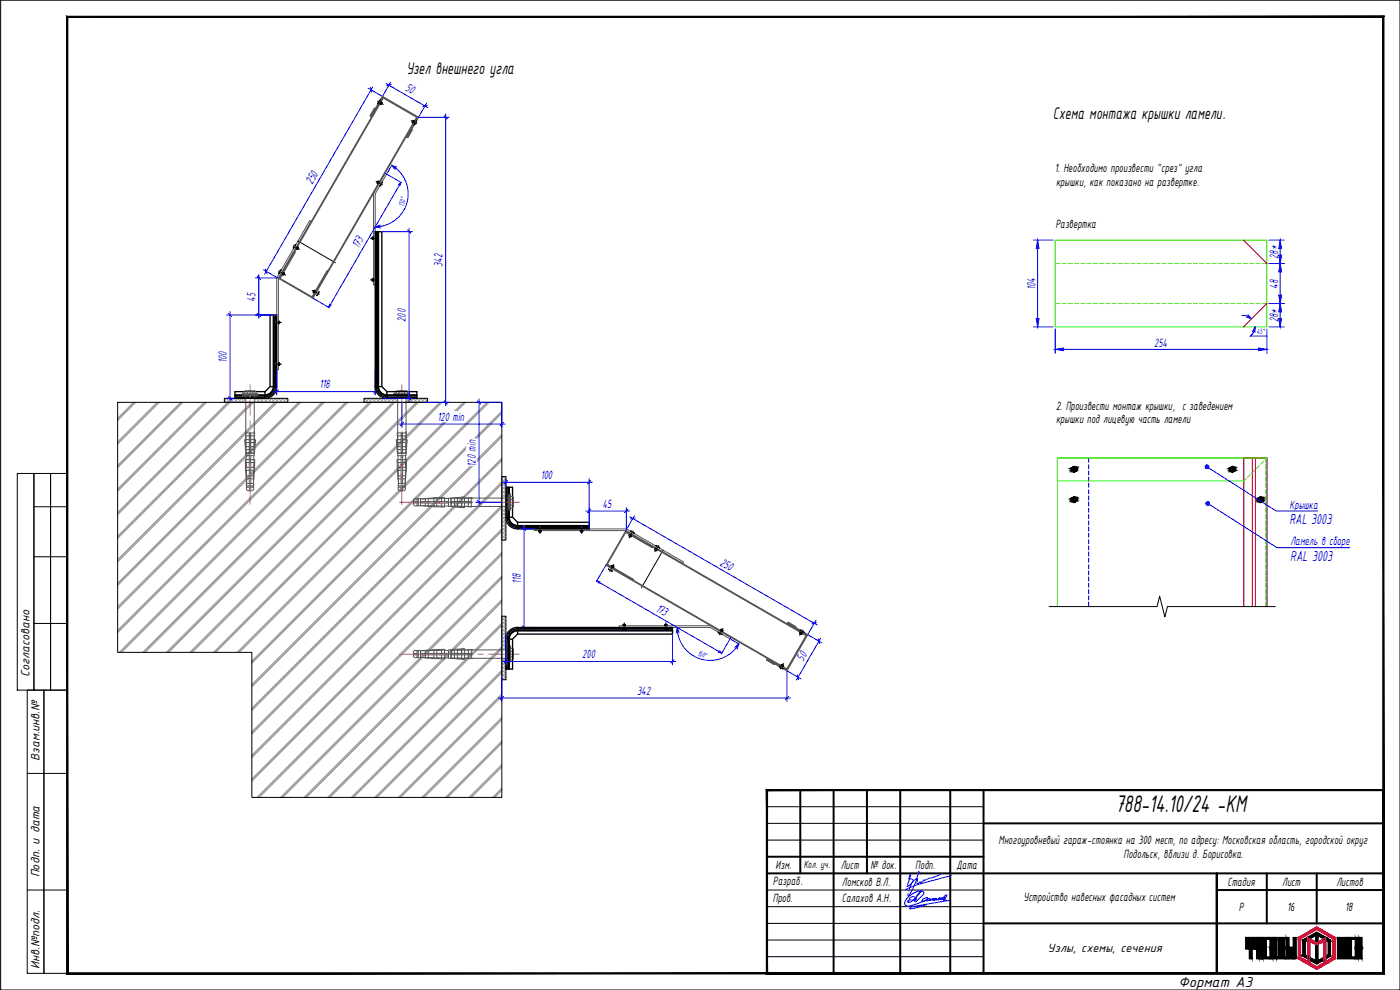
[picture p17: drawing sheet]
<svg xmlns="http://www.w3.org/2000/svg" width="420mm" height="297mm" viewBox="0 0 420 297" stroke-linecap="round" stroke-linejoin="round" font-family="sans-serif">
<defs><g id="words">
<text font-size="7.8" x="334.8" y="243.7">788-14.10/24 -КМ</text>
<g font-size="5.4">
<text x="122" y="22.3">Узел внешнего угла</text>
<text x="316" y="35.6">Схема монтажа крышки ламели.</text>
</g>
<g font-size="4.7" fill="#00f">
<text x="387" y="157.2">RAL 3003</text>
<text x="387.2" y="168.2">RAL 3003</text>
</g>
<text font-size="4.7" x="353.7" y="296">Формат А3</text>
<g font-size="3.9" fill="#00f">
<text x="121.4" y="27.1" transform="rotate(30 121.4 27.1)">50</text>
<text x="93.7" y="55.5" transform="rotate(-60 93.7 55.5)">250</text>
<text x="107.5" y="74.8" transform="rotate(-60 107.5 74.8)">173</text>
<text x="383.6" y="77.7" transform="rotate(-90 383.6 77.7)">28*</text>
<text x="132.8" y="80.1" transform="rotate(-90 132.8 80.1)">342</text>
<text x="310.8" y="87.1" transform="rotate(-90 310.8 87.1)">104</text>
<text x="383.6" y="86.7" transform="rotate(-90 383.6 86.7)">48</text>
<text x="76.7" y="90.5" transform="rotate(-90 76.7 90.5)">45</text>
<text x="121.8" y="96.6" transform="rotate(-90 121.8 96.6)">200</text>
<text x="383.6" y="96.7" transform="rotate(-90 383.6 96.7)">28*</text>
<text x="346.4" y="104.2">254</text>
<text x="68" y="109.1" transform="rotate(-90 68 109.1)">100</text>
<text x="95.9" y="116.5">118</text>
<text x="131.3" y="126.2">120 min</text>
<text x="142.8" y="140" transform="rotate(-90 142.8 140)">120 min</text>
<text x="162.3" y="143.7">100</text>
<text x="180.8" y="152.3">45</text>
<text x="387" y="152.6">Крышка</text>
<text x="387.3" y="163.6">Ламель в сборе</text>
<text x="215.9" y="169.4" transform="rotate(30 215.9 169.4)">250</text>
<text x="156.3" y="175.4" transform="rotate(-90 156.3 175.4)">118</text>
<text x="196.6" y="183.2" transform="rotate(30 196.6 183.2)">173</text>
<text x="174.8" y="197.4">200</text>
<text x="241.1" y="198.5" transform="rotate(-60 241.1 198.5)">50</text>
<text x="191.2" y="208.4">342</text>
</g>
<g font-size="3.9">
<text x="316.6" y="51.7">1. Необходимо произвести &quot;срез&quot; угла</text>
<text x="316.9" y="55.9">крышки, как показано на развертке.</text>
<text x="316.7" y="68.5">Развертка</text>
<text x="316.9" y="122.9">2. Произвести монтаж крышки, с заведением</text>
<text x="316.9" y="127">крышки под лицевую часть ламели</text>
<text x="8.8" y="203.2" transform="rotate(-90 8.8 203.2)">Согласовано</text>
<text x="11.9" y="228.2" transform="rotate(-90 11.9 228.2)">Взам.инв.№</text>
<text x="299.7" y="253.4">Многоуровневый гараж-стоянка на 300 мест, по адресу: Московская область, городской округ</text>
<text x="337.2" y="257.5">Подольск, вблизи д. Борисовка.</text>
<text x="11.9" y="263.3" transform="rotate(-90 11.9 263.3)">Подп. и дата</text>
<text x="232.8" y="260.8">Изм.</text>
<text x="252.3" y="260.8">Лист</text>
<text x="261.3" y="260.8">№ док.</text>
<text x="274.7" y="260.8">Подп.</text>
<text x="287" y="260.6">Дата</text>
<text x="232" y="265.6">Разраб.</text>
<text x="252.7" y="265.7">Ломсков В.Л.</text>
<text x="368.4" y="265.8">Стадия</text>
<text x="384.8" y="265.8">Лист</text>
<text x="401.1" y="265.8">Листов</text>
<text x="232" y="270.6">Пров.</text>
<text x="252.7" y="270.7">Салахов А.Н.</text>
<text x="307.2" y="270.3">Устройство навесных фасадных систем</text>
<text x="371.8" y="273.3">Р</text>
<text x="386.3" y="273.3">16</text>
<text x="403.7" y="273.3">18</text>
<text x="314.4" y="285.8">Узлы, схемы, сечения</text>
<text x="11.9" y="290.7" transform="rotate(-90 11.9 290.7)">Инв.№подл.</text>
</g>
<text font-size="3.4" x="241.2" y="260.3">Кол. уч.</text>
<g font-size="2.4" fill="#00f">
<text x="121.1" y="62.1" transform="rotate(-75 121.1 62.1)">150°</text>
<text x="377.2" y="100.2">45°</text>
<text x="209.2" y="196.8" transform="rotate(15 209.2 196.8)">150°</text>
</g>
</g></defs>
<!-- layer: 0 -->
<g fill="none" stroke="#989898" stroke-width=".3">
<path d="M40 120.7l-4.7 4.8M40.4 120.7l-5.1 5.1M40.8 120.7l-5.5 5.5M47.1 120.7l-11.8 11.9M47.5 120.7l-12.2 12.2M47.8 120.7l-12.5 12.6M54.2 120.7l-18.9 18.9M54.5 120.7l-19.2 19.3M54.9 120.7l-19.6 19.6M61.3 120.7l-26 26M61.6 120.7l-26.3 26.4M62 120.7l-26.7 26.7"/>
<path d="M68.3 120.7l-33 33.1M68.7 120.7l-33.4 33.4M69 120.7l-33.7 33.8M75.4 120.7l-40.1 40.1M75.8 120.7l-40.5 40.5M76.1 120.7l-40.8 40.9M82.5 120.7l-47.2 47.2M82.8 120.7l-47.5 47.6M83.2 120.7l-47.9 47.9M89.6 120.7l-54.3 54.3M89.9 120.7l-54.6 54.6M90.3 120.7l-55 55"/>
<path d="M96.6 120.7l-61.3 61.3M97 120.7l-61.7 61.7M97.3 120.7l-62 62.1M103.7 120.7l-68.4 68.4M104.1 120.7l-68.8 68.8M104.4 120.7l-69.1 69.2M110.8 120.7l-75 75M111.1 120.7l-75 75M111.5 120.7l-75 75M117.8 120.7l-75 75M118.2 120.7l-75 75M118.6 120.7l-75 75"/>
<path d="M124.9 120.7l-75 75M125.3 120.7l-75 75M125.6 120.7l-75 75M132 120.7l-75 75M132.3 120.7l-75 75M132.7 120.7l-75 75M139 120.7l-74.9 75M139.4 120.7l-75 75M139.8 120.7l-75 75M146.1 120.7l-75 75M146.5 120.7l-75 75M146.8 120.7l-75 75"/>
<path d="M150.6 123.3l-75 75M150.6 130.4l-75 75M150.6 137.5l-75 75M150.6 123.7l-75 75M150.6 130.8l-75 74.9M150.6 137.8l-75 75M150.6 124l-75 75M150.6 131.1l-75 75M150.6 138.2l-75 75M150.6 144.5l-75 75M150.6 151.6l-75 75M150.6 158.7l-75 75"/>
<path d="M150.6 144.9l-75 75M150.6 152l-75 75M150.6 159l-75 75M150.6 145.3l-75 75M150.6 152.3l-75 75M150.6 159.4l-75 75M150.6 165.7l-73.5 73.6M150.6 172.8l-66.4 66.5M150.6 179.9l-59.4 59.4M150.6 166.1l-73.2 73.2M150.6 173.2l-66.1 66.1M150.6 166.5l-72.8 72.8"/>
<path d="M150.6 173.6l-65.7 65.7M150.6 187l-52.3 52.3M150.6 194l-45.2 45.3M150.6 180.2l-59 59.1M150.6 187.3l-51.9 52M150.6 194.4l-44.9 44.9M150.6 180.6l-58.6 58.7M150.6 187.7l-51.6 51.6M150.6 194.8l-44.5 44.5M150.6 201.1l-38.1 38.2M150.6 208.2l-31.1 31.1M150.6 215.3l-24 24"/>
<path d="M150.6 201.5l-37.8 37.8M150.6 208.5l-30.7 30.8M150.6 215.6l-23.6 23.7M150.6 201.8l-37.4 37.5M150.6 208.9l-30.4 30.4M150.6 216l-23.3 23.3M150.6 222.3l-16.9 17M150.6 229.4l-9.9 9.9M150.6 236.5l-2.8 2.8M150.6 222.7l-16.6 16.6M150.6 229.8l-9.5 9.5M150.6 236.8l-2.4 2.5"/>
<path d="M150.6 223l-16.2 16.3M150.6 230.1l-9.1 9.2M150.6 237.2l-2.1 2.1"/>
</g>
<path d="M89.4 72.3l11.3 6.5M67.3 119.5h19.1v1.2h-19.1zM109.2 119.5h19.1v1.2h-19.1zM35.3 120.7h115.3v118.6h-75v-43.6h-40.3zM150.6 143h1.2v19.1h-1.2zM199 165.1l-6.5 11.2M150.6 184.9h1.2v19h-1.2z" fill="none" stroke="#000" stroke-width=".3"/>
<path d="M114.8 29.4l.2 .1-31.2 54.1-.3-.1zM125 35.2l.2 .2-31.3 54.1-.2-.1zM115.6 52l.4 .2-3.4 6v27.3h-.5v-27.5zM88.4 75.5l.3 .1-4.6 8 9.5 5.4 4.6-7.9 .2 .2-4.7 8.1-9.9-5.8zM93 66.2l.4 .2-9.9 17.1v27.5h-.5v-27.6zM160.4 158.7h27.6l17.1 9.9-.2 .5-17.1-9.9h-27.4zM187.7 159.4l8.1 4.7-.1 .2-7.9-4.5-5.5 9.5 7.9 4.5-.1 .3-8.2-4.7zM187.8 159.2l54.2 31.2-.2 .3-54.1-31.3zM181.9 169.4l54.2 31.2-.2 .2-54.1-31.2zM185.8 187.8h27.5l6.1 3.4-.3 .5-6-3.4h-27.3z" fill="none" stroke="#545454" stroke-width=".3"/>
<g fill="none" stroke="#000" stroke-width=".4">
<path d="M112.6 69.5h.4v46.5h-.4zM113 69.5h1.6v46.5h-1.5a2.76 2.76 0 0 0 2.3 3l.7 .1v-.3h9M113.3 69.5v46.5a2.74 2.74 0 0 0 2.8 2.7M113.5 69.5v46.5a2.57 2.57 0 0 0 2.6 2.6l9-.1M113.6 69.5v46.5a2.51 2.51 0 0 0 2.5 2.5M82 94.5v21.5a2.51 2.51 0 0 1-2.5 2.5M82.1 94.5v21.5a2.57 2.57 0 0 1-2.6 2.6l-9-.1M82.3 94.5v21.5a2.74 2.74 0 0 1-2.8 2.7M82.7 94.5h.3v21.5h-.3zM82.7 94.5h-1.7v21.5h1.5a2.76 2.76 0 0 1-2.3 3l-.7 .1v-.3h-9M70.5 118.6h9M79.5 118.8v-1.3h-9v2h9v-.4h-9"/>
<path d="M81 116l-1.5 1.5M83 116a3.5 3.5 0 0 1-3.5 3.5M112.6 116a3.5 3.5 0 0 0 3.5 3.5M114.6 116l1.5 1.5M116.1 118.8v-1.3h9v2h-9v-.4h9M116.1 118.6h9M151.8 155.2a3.5 3.5 0 0 0 3.5 3.5M152.2 155.2a2.89 2.89 0 0 0 3.1 3v-1.5h21.5v1.6M152.2 146.2v9h-.4v-9h2v9h-1.2M152.6 155.2a2.74 2.74 0 0 0 2.7 2.7l21.5 .1M152.6 146.2v9h-.4M152.7 155.2a2.57 2.57 0 0 0 2.6 2.6h21.5"/>
<path d="M152.8 146.2v9M152.8 155.2a2.51 2.51 0 0 0 2.5 2.5h21.5M153.8 155.2l1.5 1.5M155.3 158.3h21.5v.4h-21.5z"/>
</g>
<g fill="none" stroke="#989898" stroke-width=".3">
<path d="M67.9 119.5l1.2 1.2 1.2-1.2M68.1 119.5l-.8 .8M69 119.5l1.2 1.2 1.3-1.2M69.2 119.5l-1.2 1.2-.7-.6M70.1 119.5l1.2 1.2 1.3-1.2M71.2 119.5l1.3 1.2 1.1-1.1M72.4 119.5l1.2 1.2M73.5 119.5l.1 .1M76.9 119.5l1.2 1.2 1.2-1.2M77.1 119.5l-.5 .5M78 119.5l1.2 1.2 1.2-1.2M78.2 119.5l-1.2 1.2-.4-.3"/>
<path d="M79.1 119.5l1.2 1.2 1.3-1.2M80.2 119.5l1.2 1.2 1.3-1.2M81.3 119.5l1.3 1.2 1.2-1.2M82.5 119.5l1.2 1.2M83.6 119.5l1.2 1.2M84.7 119.5l1.2 1.2M84.9 119.5l-1.2 1.2M85.8 119.5l.6 .6M86 119.5l-1.2 1.2M109.4 119.5l1.2 1.2 1.3-1.2M109.6 119.5l-.4 .4M110.5 119.5l1.3 1.2 1.2-1.2"/>
<path d="M110.7 119.5l-1.2 1.2-.3-.2M111.7 119.5l1.2 1.2 1.2-1.2M112.8 119.5l1.2 1.2M113.9 119.5l1.2 1.2M115 119.5l1.2 1.2M115.2 119.5l-1.2 1.2M116.1 119.5l1.3 1.2M116.4 119.5l-1.3 1.2M117.3 119.5l1.2 1.2M117.5 119.5l-1.2 1.2M118.4 119.5l.6 .6M118.6 119.5l-1.2 1.2"/>
<path d="M122.9 119.5l1.2 1.2 1.2-1.2M123.1 119.5l-1.1 1.1M124 119.5l1.2 1.2 1.3-1.2M124.2 119.5l-1.2 1.2-1-.9M125.1 119.5l1.2 1.2 1.3-1.2M126.3 119.5l1.2 1.2 .8-.8M127.4 119.5l.9 .9M86.4 120.3l-.4 .4M119 120.2l-.5 .5M150.6 148.2l1.2 .9M150.6 144.8l1.2 1.2M150.6 145.9l1.2 1.2"/>
<path d="M150.6 147l1.2 1.2M150.9 152.3l-.3 .3 1.2 1.2M151.1 143l.7 .7M151.2 143l-.6 .6 1.2 1.3M151.4 152.3l.4 .4M151.8 159.2l-1.2 1.3 1.2 1.2M151.8 158.1l-1.2 1.2 1.2 1.3M151.8 157l-1.2 1.2 1.2 1.3M151.8 155.9l-1.2 1.2 1.2 1.3M151.8 154.8l-1.2 1.2 1.2 1.2M151.8 153.6l-1.2 1.3 1.2 1.2M151.8 152.5l-1.2 1.2 1.2 1.3"/>
<path d="M151.8 148l-1.2 1.3M151.8 146.9l-1.2 1.2M151.8 145.8l-1.2 1.2M151.8 144.7l-1.2 1.2M151.8 143.5l-1.2 1.3M151.8 161.5l-.5 .6M151.8 160.4l-1.2 1.2 .4 .5M150.6 199.8l1.2 1.2M150.6 198.7l1.2 1.2M150.8 197.7l1 1.1M150.9 184.9l-.3 .3 1.2 1.2M151.4 184.9l.4 .4"/>
<path d="M151.5 197.7l-.9 .9M151.8 199.7l-1.2 1.2M151.8 198.6l-1.2 1.2M151.8 194.1l-.6 .6M151.8 192.9l-1.2 1.2 .5 .6M151.8 191.8l-1.2 1.2 1.2 1.3M151.8 190.7l-1.2 1.2 1.2 1.3M151.8 189.6l-1.2 1.2 1.2 1.2M151.8 188.4l-1.2 1.3 1.2 1.2M151.8 187.3l-1.2 1.2 1.2 1.3M151.8 186.2l-1.2 1.2 1.2 1.2M151.8 185.1l-1.2 1.2 1.2 1.2"/>
<path d="M150.6 200.9l1.2 1.2M150.6 202l1.2 1.2M150.6 203.1l.8 .8M151.8 203l-.9 .9M151.8 201.9l-1.2 1.2M151.8 200.8l-1.2 1.2"/>
</g>
<g fill="none" stroke="#545454" stroke-width=".3">
<path d="M72.7 118.2v.1M72.7 118.3h.1M72.7 118.2h.1M72.7 118.1l4.6 .1v.1h-4.6M72.8 118.6h.1M72.8 118.3v.3M72.8 118.6h4.5M73.3 118l-.2 .1M73.3 118v-.4l.4-.3 .5 .2v.6M73.7 117.3h2.6M73.8 118.6v15.8M74.2 117.5l.8-.3 .9 .3"/>
<path d="M76.3 118.6v15.8M76.8 117.6l-.3-.3-.5 .1-.1 .7M76.8 117.6l.1 .5M77.2 118.3l.1 .3M77.3 118.6h-.1M118.3 118.2v.1M118.3 118.3h.1M118.3 118.2h.1M118.3 118.3h4.6M118.3 118.1h4.6M118.3 118.6h.1M118.4 118.3l-.1 .3"/>
<path d="M118.4 118.6h4.4M118.7 118.1l.2-.5 .4-.3 .4 .2 .1 .6M119.3 117.3h2.6M119.3 118.6v15.8M119.7 117.5l.9-.3 .8 .3M121.9 118.6v15.8M122.3 117.6l-.2-.3-.6 .1-.1 .7M122.3 117.6l.2 .5M122.8 118.3l.1 .3M122.9 118.6h-.1M122.9 118.3h.1M122.9 118.2h.1"/>
<path d="M122.9 118.2v.1M73.6 131.9l.2 4.1M73.6 131.9h1.2M73.7 129.9h2.7v.9h-2.7zM73.7 131.9v.9h1.1M73.8 129.4v.5M73.8 136h2.5v.7h-2.5zM73.8 130.8v1.1M73.8 137.9l.1 .9M73.8 132.8l.1 1.2M73.9 134.9v1.1h2.3M73.9 136.7v1.2l-.3 .1 .1 3 .3 3.7"/>
<path d="M73.9 138.8h.9M73.9 137.9h.9M73.9 138.8v2.3h.9M74.8 134h-1v.9h1M74.8 134h.1M74.8 134.9h.1M74.8 129.9v6.1M74.8 136.7v8.4M75.2 129.9v6.1M75.2 136.7v8.4M75.2 138.8h1M75.2 134h1.1v.9h-1.1"/>
<path d="M75.3 131.9h1M76.2 137.9l.2 .1v3l-.3 3.7M76.2 138.8l-.1 1.4M76.2 136.7v1.2h-1M76.2 134.9v1.1M76.2 132.8v1.2M76.3 137.9l-.1 .9M76.3 130.8v1.1M76.3 129.5v.4M76.5 131.9l-.2 .9h-1.1M76.5 131.9l-.1 4.1M119.1 131.9l.2 4.1"/>
<path d="M119.2 131.9l.1 .9h1.1M119.2 129.9h2.8l-.1 .9h-2.6zM119.3 131.9h1.1M119.3 136h2.6v.7h-2.6zM119.4 137.9v.9h1M119.4 130.8v1.1M119.4 132.8v1.2M119.4 134.9v1.1h2.4v-1.1M119.4 136.7l.1 1.2h.9M119.5 137.9l-.3 .1 .4 6.7M119.5 138.8v1.4M120.4 136.7v8.4"/>
<path d="M120.4 134h-1.1l.1 .9h1M120.4 129.9v6.1M120.8 131.9l1.4 .1M120.8 129.9v6.1M120.8 138.8h.9M120.8 137.9h.9M120.8 136.7v8.4M121.7 137.9h.2M121.7 138.8l.1 2.3h-1M121.7 134l.2 .9h-1.1M121.8 136.7l-.1 1.2M121.8 137.9l-.1 .9"/>
<path d="M121.8 132.8v1.2h-1M121.8 130.8v1.1M121.9 129.4v.5M121.9 137.9v3.1l-.3 3.7M121.9 131.9v.9h-1.1M122.2 132.1l-.3 3.9M73.9 140.2h.9M73.9 145.1h2.2v.7h-2.2zM74 141.1v1.7M74 143.7v1.4M74 145.8v.4M74.8 146.2h-.8v.7a1.75 1.75 0 0 0 2.1 0v-.7h-.8"/>
<path d="M74.8 142.8h-.9v.9h.9M74.8 145.8v1.4M75.2 142.8h1v.9h-1M75.2 145.8v1.4M75.2 140.2h1v.9h-1M76 145.8v.4M76.1 143.7v1.4M76.1 141.1v1.7M119.5 143.7h.9M119.5 145.1h2.2v.7h-2.2zM119.5 141.1v1.7M119.6 143.7v1.4"/>
<path d="M119.6 145.8v.4M120.4 146.2h-.9v.7a1.72 1.72 0 0 0 2.2 0v-.7h-.9M120.4 142.8h-.9v.9M120.4 140.2h-1l.1 .9h.9M120.4 145.8v1.4M120.8 142.8h.9v.9h-.9M120.8 140.2h.9M120.8 145.8v1.4M121.6 145.8v.4M121.6 143.7v1.4M121.7 141.1l-.1 1.7M124.1 150.9h1.4"/>
<path d="M124.1 150.5h1.4M125.2 150.5v-.9h-.7a1.75 1.75 0 0 0 0 2.2h.7v-.9M125.2 151.7h.3M125.5 149.6h.7v2.2h-.7zM125.5 149.7h-.3M126.2 150.9h8.4M126.2 150.5h8.4M126.2 151.7h1.5M126.6 151.7l6.7 .4M127.7 149.7h-1.5M127.7 149.6v.9M127.7 150.9v.9"/>
<path d="M127.7 149.6h.8v.9M128.5 150.9v.9M130.2 149.6l-1.7 .1M130.2 150.9v.9l.9 .1v-1M130.2 151.8h-2.5M131.1 151.8h1.4M131.1 149.6v.9M132.5 149.6l-2.3-.1v1M132.5 149.6v.9M132.5 150.9v1h.9M133.4 149.4l-3-.1-3.8 .4M133.4 150.9l-.1 1.2"/>
<path d="M133.4 151.8h1.2M133.4 149.6v.9M134.6 149.5l-1.2-.1-.9 .2M134.6 149.4h.8v2.6h-.8zM135.4 152l4 .2M135.4 149.4l3.9-.3 .1 1.4M135.4 150.5h6M135.4 150.9h6M136.4 149.5h-1v2.4h1M136.4 150.5v-1.1h.9v1.1M136.4 150.9v1l.9 .1v-1.1M136.9 149.4h15.8"/>
<path d="M136.9 152h15.8M138.5 151.9l.9 .2M138.6 150.9v1h-1.3M138.6 149.5h-1.3M139.4 149.4h-.8v1.1M139.4 150.9v1.1M139.4 151.9h1.2M140.6 149.4l.8-.1v2.8l-.8-.1zM140.6 149.5h-1.2M141.4 149.4h.5M152.7 152.9h.1M152.7 148.5v4.4"/>
<path d="M152.7 148.4v.1M152.7 148.4h.3M152.9 148.4l.1 .1M153 148.5l-.1 4.4M153 153h.2M153.2 148.4h-.2v4.6h-.3M153.2 148.4h.1M153.2 153h.1M153.2 148.8l.6 .2M153.2 149.9h.6M153.2 151.5h.6M153.2 148.4v4.6"/>
<path d="M153.8 148.9l.3 .5-.3 .4M153.8 152.4l-.6 .2M153.8 151.5l.3 .5-.3 .4M153.8 149.8l.3 .9-.3 .8M154.1 149.4v2.6M124.1 196.1h1.4M124.1 196.5h1.4M125.2 196v-.8h-.7a1.75 1.75 0 0 0 0 2.1h.7v-.8M125.2 197.2l.3 .1M125.2 195.3h.3M125.5 195.2h.7v2.2h-.7zM126.2 197.3h1.5"/>
<path d="M126.2 196.1h8.4M126.2 196.5h8.4M126.6 197.3l3.8 .3h2.9l.1-.2h1.2M126.6 195.2l6.7-.4 .1 1.3M127.7 195.1v1M127.7 196.5v.9M127.7 195.2h-1.5M127.7 195.1h.8v1M128.5 196.5v.9h-.8M128.5 197.3h1.7M130.2 196.5v.9h2.3M130.2 195.1v1"/>
<path d="M130.2 195.1h.9v1M130.2 195.2h-1.7M131.1 196.5v.9M132.5 197.4l.9 .1M132.5 196.5v.9M132.5 195.1l-1.4 .1M133.4 195l-.9 .1v1M133.4 196.5v.9M134.6 195h.8v2.5h-.8zM134.6 195.1h-1.2M135.4 196.1h6M135.4 196.5h6"/>
<path d="M136.4 195.1h-1v2.3h1M136.4 196.5v1h.9v-1M136.4 196.1v-1.1h.9v1.1M136.4 196.5h.1M136.9 197.5h15.8M136.9 195h15.8M137.3 196.5h.1M137.3 195.1h1.3v1M137.3 197.4l1.3 .1M138.6 196.5v1.1h.8M139.4 194.7l-4 .2M139.4 194.8l-.9 .2"/>
<path d="M139.4 196.5l-.1 1.3-3.9-.3M139.4 195v1M139.4 197.5h1.2M140.6 194.9h.8v2.7h-.8zM140.6 195h-1.2M141.4 197.5h.5M152.7 194h.1M152.7 194h.3M152.9 194h.1M153 194l-.1 4.5M153 198.6h.2M153.2 193.9l-.2 .1v4.6l-.3-.1v-4.5"/>
<path d="M153.2 198.6h.1M153.2 194h.1M153.2 194.4l.6 .1M153.2 194v4.6M153.2 197.1h.6M153.2 195.4h.6M153.8 194.5l.3 .5-.3 .4 .3 .8-.3 .9M153.8 198l-.6 .1M153.8 197.1l.3 .5-.3 .4M154.1 195v2.6"/>
</g>
<g fill="none" stroke="#f26722" stroke-width=".3">
<path d="M75 115.5v9.2M120.6 115.5v9.2M75 126.3v1.6M75 129.5v7.9M75 139v1.6M120.6 126.3v1.6M120.6 129.5v7.9M120.6 139v1.6M75 142.2v9.2M119.9 150.7h9.3M120.6 142.2v9.2M130.8 150.7h1.6"/>
<path d="M133.9 150.7h8M143.5 150.7h1.6M146.6 150.7h9.3M119.9 196.3h9.3M130.8 196.3h1.6M133.9 196.3h8M143.5 196.3h1.6M146.6 196.3h9.3"/>
</g>
<!-- layer: 0 -->
<g fill="none" stroke="#00f" stroke-width=".3">
<path d="M110.5 26.5l4.5 2.5M111.2 26.3l.3 1.4M111.8 26.1l-32.4 56.2M115.8 25.1l12.6 7.2M117.2 24.7l-2.4 4.2M117.4 25.4l-1.4 .3M128 31l-2.4 4.2h9.2M128.2 31.6l-1.3 .4M133.3 34.7l1 1M133.8 34.2v87.5M115.6 52l4.9 2.8M117.6 49.6a9.9 9.9 0 0 1 4.7 10.4 9.9 9.9 0 0 1-8.1 7.9"/>
<path d="M117.6 49.5l-1.4 2.4M119.1 50.2l-1.5-.6 1 1.2M119.6 55.4l.7-.7-.2 1M120.3 54.7l-21.6 37.5M114.1 67.5l-1.5 .6 1.6 .3M114.2 68l-1.6 .1M114.6 69.5h9.2M122.3 69l1 1M122.8 68.5v52M68 94.5h15M68.5 94l1 1M69 93.5v27"/>
<path d="M76.7 83.4h6.3M77.2 94l1 1M77.2 82.9l1 1M77.7 82.4v13.1M79.1 80.9l4.4 2.6M79.7 80.7l.4 1.4M93.9 89.5l4.9 2.8M98.9 91.2l-.2 1 .7-.7M68 119.5h2.5M68.5 119l1 1M82 117.5h31.6M83 111v7.5"/>
<path d="M83.5 117l-1 1M112.6 111v7.5M113.1 117l-1 1M114.6 119.5h9.2M122.3 119l1 1M119.6 127.2h32M120.6 120.7v7.5M121.1 126.8l-1 .9M127.4 120.7h7.4M133.3 120.2l1 1M150.6 120.7v7.5M151.1 126.8l-1 .9"/>
<path d="M150.8 144.7h27M151.8 143.7v2.5M152.3 144.2l-1 1M156.3 158.7h4.1M156.8 158.2l1 1M157.3 157.7v31.6M175.8 153.3h13.2M176.8 143.7v15M177.3 144.2l-1 1M177.3 152.8l-1 1M188 152.3v6.4M188.4 152.8l-.9 1"/>
<path d="M189 155.1l56.2 32.4M190.4 154.7l-2.6 4.5M190.6 155.4l-1.4 .4M156.3 188.3h4.1M156.8 187.8l1 1M203.2 188.3a9.9 9.9 0 0 0 6.6 9.3 9.9 9.9 0 0 0 11-3.1M203.8 189.8l-.6-1.5-.2 1.6M219.4 191.9l2.4 1.4M220.5 194.3l1.2-1.1-.5 1.5M221.7 193.2l-.8 1.3M242.4 190.4l4.2 2.5M244.9 186.1l-2.6 4.5"/>
<path d="M245 186.8l-1.3 .4M245.6 191.7l.4 1.3M246.3 191.5l-7.3 12.6M236.2 201.2l4.2 2.5M239.3 202.5l.4 1.4"/>
</g>
<g fill="#fff" stroke="#fff" stroke-width=".3">
<path d="M120.3 58.7l-.8 2.8 1.8 .5zM120.3 58.7l1.8 .5-.8 2.8z"/>
<path d="M96.2 113.8v3l3.2-3zM96.2 116.8l3.2-3v3z"/>
<path d="M65.3 105.2v3.6h3zM65.3 105.2h3v3.6z"/>
<path d="M73.9 87.4v3.1h3zM73.9 87.4h3v3.1z"/>
<path d="M122.7 24.7l-1.5 2.6 4.1-1.1zM121.2 27.3l4.1-1.1-1.5 2.6z"/>
<path d="M93.5 50.5l-2.2 3.7 2.6 1.4zM93.5 50.5l2.5 1.5-2.1 3.6z"/>
<path d="M130 75.7v4.5h3zM130 75.7h3v4.5z"/>
<path d="M107.1 70l-1.8 3.1 2.7 1.6zM107.1 70l2.6 1.6-1.7 3.1z"/>
<path d="M119 92.4v4.2h3zM119 92.4h3v4.2z"/>
<path d="M131.6 123.5v3l8-3zM131.6 126.5l8-3v3z"/>
<path d="M209.8 195.2l-.5 1.8 3.3-1.1zM209.3 197l3.3-1.1-.5 1.8z"/>
<path d="M153.5 171.9v3.2h3zM153.5 171.9h3v3.2z"/>
<path d="M162.6 141v2.9l3.5-2.9zM162.6 143.9l3.5-2.9v2.9z"/>
<path d="M180.8 149.6v3l3.1-3zM180.8 152.6l3.1-3v3z"/>
<path d="M240.1 194.6l-1.4 2.6 2.6 1.5zM240.1 194.6l2.6 1.5-1.4 2.6z"/>
<path d="M217.2 167l-1.5 2.6 5.1-.5zM215.7 169.6l5.1-.5-1.4 2.6z"/>
</g>
<path d="M111.2 34.6l.1 .3h.3l1.2-2-.3-.1-1.1 1.9 1.1-1.8 .5-.4 1.9-3.2 10.3 6-1.8 3.2M112.3 32.7l-1.1 1.9M112.7 32.5l-.4 .2M112.7 32.4l2.1-3.5 10.8 6.3-2 3.4M123.3 38.7v.4l-1 1.9M123.4 38.5l-.1 .2M123.6 38.6v.6l-1.1 1.9-.4 .1-.1-.3 1.1-2 .3 .1-1.2 2M230.4 197.7l-.3 .1 .1 .3 1.9 1.1M232.1 199.2l.6 .1M236.6 187.1l1.9 1M238.5 188.1l.2 .4M238.7 188.5l3.4 2-6 10.4-3.3-1.9h-.6l-1.9-1.1 2 1.1 .1-.2-1.9-1.1" fill="none" stroke="#545454" stroke-width=".4"/>
<g fill="none" stroke="#000" stroke-width=".3">
<path d="M113.3 30.4l1.7 .9M113.9 30.1l.2-.1-.7 1.2v-.2zM114.7 30.8l-.3 .5M114.7 30.8l-.3-.2-.4 .5 .4 .2M114.7 30.8l-.3 .6M123.4 36.2l1.7 .9M124 36.2l-.3 .5 .3-.5 .3 .2-.3 .5-.3-.2M124.9 36.3l-.4 1.1M124.9 36.3l-.6 1.1h.2M112.9 54.4l1.9 1.1M113.5 54.4l-.3 .5M113.5 54.4l.3 .2-.4 .5-.2-.2z"/>
<path d="M114.2 55.7l-.2 .1M114.2 55.7l.4-1.1-.6 1.2M88 73.7l1.9 1.1M88.5 73.5l.3-.1-.7 1.2-.1-.3zM89.3 74.1l.3 .2M89.3 74.1l-.4 .5 .4 .2M89.6 74.3l-.3 .5M111.2 71.5h2.3M111.7 71.2v.6M111.8 71.1l.3 .1-.2 .7-.2-.1zM113 70.8l.2 .2-.2 1.1zM82.1 96.8h2.3"/>
<path d="M82.7 96.1l-.1 1.3-.1-.1 .1-1.2M83.5 96.4h.4v.7h-.4M83.5 96.4v.7M83.6 81.3l2.1 1.2M83.9 96.5v.5M84.1 81h.3l-.7 1.2-.1-.3zM84.8 82.3l.3 .2M84.8 82.3l.3-.5a.36 .36 0 0 1 .3 .3 .36 .36 0 0 1-.3 .4M85.4 82l-.3 .5M93.7 87.1l2.1 1.2M94.3 87.1l-.3 .5M94.3 87.1l.3 .2"/>
<path d="M94.3 87.1l-.3 .6M94.6 87.3l-.3 .5-.3-.2M95.8 87.7l-.1-.2-.7 1.2 .2-.1M95.8 87.7l-.5 .9M111.2 84h2.3M111.7 83.7h.4v.6h-.4M111.7 83.7v.6M113 84.7l.2-1.2-.2-.2v1.4M82.1 109.3h2.3M82.6 108.6l-.1 .1M82.7 108.6l-.1 1.3-.1-.2v-.9M83.5 109.6h.4"/>
<path d="M83.5 108.9h.4M83.5 109v.6M83.9 109v.6M83.9 109v.5"/>
</g>
<path d="M113.8 30.6h.1M124.6 36.9h.1M114.3 55.2h.1M88.4 74h.1M113 71.5h.1M82.7 96.8h.1M84.1 81.6h.1M95.4 88.1h.1M113 84h.1M82.7 109.3h.1" fill="none" stroke="#545454" stroke-width=".3"/>
<!-- layer: 0 -->
<circle cx="236.6" cy="187.1" r=".2" fill="#545454"/>
<path d="M236.4 187.3v-.4l.3-.1 2 1.1 .3 .5 3.4 2-6.2 10.8-3.5-1.9M236.6 187.1l1.9 1.1-.1 .2-1.9-1.1" fill="none" stroke="#545454" stroke-width=".4"/>
<g fill="none" stroke="#00f" stroke-width=".3">
<path d="M310.2 72.1h5.9M311.4 74.6v21M380.8 72.1h4.6M380.8 79.1h4.6M384.2 74.6v2M310.2 98.1h5.9M316.7 98.7v7.4M372.7 94.7l.4-.1a3.5 3.5 0 0 1 2.5 1M374.5 94.5l1.1 1.1-1.5-.4M375.9 99.5l.7-1.4 .1 1.6M380.2 98.7v7.4M380.8 98.1h4.6"/>
<path d="M380.8 91.1h4.6M384.2 81.6v7M384.2 93.6v2M143.8 119.7v32M319.2 104.8h58.5M375.3 100.8l.3-.3a3.4 3.4 0 0 0 1-2.4l-.4 1.5-1 1.2h5.1M142.8 120.7h7.8M143.3 120.2l1 1M326.7 137.4v1.4M326.7 139.4v1.2M142.8 150.7h7.8M143.3 150.2l1 1"/>
<path d="M326.7 141.3v1.2M326.7 143.1v1.3M326.7 145v1.2M326.7 146.9v1.2M326.7 148.8v1.2M326.7 150.6v1.3M326.7 152.5v1.3M326.7 154.4v1.2M326.7 156.3v1.2M326.7 158.1v1.3M362.6 140.3l20.4 13h12.5M362.9 151.3l20.3 13h21.9"/>
<path d="M179.1 174.3l37.5 21.7M180.1 174.6l-1-.3 .7 .8M181.8 169.6l-2.8 4.9M326.7 160v1.3M326.7 161.9v1.2M326.7 163.8v1.2M326.7 165.6v1.3M326.7 167.5v1.2M326.7 169.4v1.2M326.7 171.3v1.2M326.7 173.1v1.3M326.7 175v1.3"/>
<path d="M326.7 176.9v1.2M326.7 178.8v1.2M150.8 198.5h52M151.8 190.3v9.2M152.3 198l-1 1M201.8 190.3v9.2M202.3 198l-1 1M215.9 195.2l.7 .8-1-.3M219.4 191.2l-2.9 4.9M326.7 180.6v1.4M149.6 209.4h87.6M150.6 203.1v7.3"/>
<path d="M151.1 208.9l-1 1M236.2 201.2v9.2M236.6 208.9l-1 1"/>
</g>
<g fill="#fff" stroke="#fff" stroke-width=".3">
<path d="M191.1 205.7v3l4.5-3zM191.1 208.7l4.5-3v3z"/>
<path d="M198.2 181l-1.5 2.6 4.6-.8zM196.7 183.6l4.6-.8-1.5 2.6z"/>
<path d="M174.7 194.7v3l4.2-3zM174.7 197.7l4.2-3v3z"/>
<path d="M140 131.7v8h3zM140 131.7h3v8z"/>
<path d="M377.2 98.5v1.9l2.6-1.9zM377.2 100.4l2.6-1.9v1.9z"/>
</g>
<g fill="none" stroke="#000" stroke-width=".3">
<path d="M322.3 139.8v.6M369.9 139.8v.6M161.4 158.2l1.2-.1 .2 .2zM161.8 159.6v-.4h.6v.4M161.8 159.6h.6M161.8 159.6h.5M162.1 157.8v2.3M173.9 158.2l1.2-.1 .2 .2zM174.2 159.2v.4M174.3 159.2h.6v.4h-.6h.5M174.6 157.8v2.3M189.2 159.4l1.1 .4 .1 .3z"/>
<path d="M190 159.3l-1.2 2.1M321.4 140.8h.5M321.4 149.9h.5M322 140.8h.1M322 149.9h.1M322 141l.3 .2M322 150.1l.4 .2M322.1 140.8h.6M322.2 140.5l-.2 .3M322.2 149.6l-.2 .3M322.3 140.8h.1M322.3 140.5l.4 .2"/>
<path d="M322.3 140.5h.1M322.3 140.5l.1 .6M322.3 148.9l.1 .5M322.4 141.2h.1M322.4 149.9h.1M322.4 149.5l.3 .2M322.4 149.5h.1M322.4 150.3h.1M322.4 141.3v.5M322.4 149.6v.6M322.4 150.4v.5M322.7 149.9h-.6"/>
<path d="M322.7 140.8l-.2 .4M322.7 140.8h.1M322.7 149.9l-.2 .3M322.7 149.9h.1M322.8 140.8h.6M322.8 149.9h.6M368.9 140.8h.5M369.5 140.8h.1M369.5 141l.4 .2M369.6 140.8h.6M369.7 140.5l-.2 .3M369.9 140.8h.1"/>
<path d="M369.9 140.5l.3 .2M369.9 140.5h.1M369.9 141.2h.1M369.9 140.5v.6M369.9 141.3v.5M370.2 140.8l-.1 .4M370.2 140.8h.1M370.3 140.8h.6M377.3 149.9h.6M378 149.9h.1M378 150.1l.3 .2M378.1 149.6l-.1 .3"/>
<path d="M378.3 149.9h.1M378.3 149.5l.4 .2M378.3 149.5h.1M378.3 150.3h.1M378.3 148.9v.5M378.3 149.6v.6M378.3 150.4v.5M378.6 149.9h-.6M378.7 149.9l-.2 .3M378.7 149.9h.1M378.8 149.9h.5M182.7 170.9l-.1-.2 1.3 .7-1.2-.5"/>
<path d="M183.5 170l.5 .3M183.7 169.6l-.2 .4M183.7 169.7l.5 .3M183.7 169.7l.5 .2M184.2 169.3l-1.2 2.2M184.2 169.9l-.2 .4M189 160.4l-.2 .4 .5 .3M189 160.5l.5 .3M189.5 160.7a.35 .35 0 0 1-.3 .4 .35 .35 0 0 1-.4-.3M196.5 164.9l.5 .3M196.7 163.8l1.2 .6M197 163.7h-.3"/>
<path d="M197 163.7l.9 .7M197.2 164.9l-.2 .3M197.2 164.9l-.5-.3-.2 .3M197.6 163.6l-1.1 2M186.9 188.8h1M187 187.4v.3l.7 .1-.1-.4M187 187.4h.7M187 187.4h.6M187.3 186.9v2.3M187.8 188.8l.2-.2h-1.3l.1 .2M199.3 188.8h1M199.5 187.4v.3"/>
<path d="M199.9 186.9v2.3M200.1 187.4h-.6h.7v.3l-.7 .1M200.5 188.6l-.2 .2M200.5 188.6h-1.3l.1 .2M215.5 189.6l1.2 .7M215.5 189.6l.1 .3M215.6 189.9l1.1 .4M216.2 188.9l.2-.1 .6 .5-.8-.2zM216.4 188.8l.5 .3M217 188.5l-1.1 1.9M233.8 199.9l1.2 .7-.2 .1M233.9 199.9l.9 .8"/>
<path d="M234.4 199.7l.6 .3M234.6 199.3l-.2 .4M234.6 199.4l.6 .3M234.6 199.4l.5 .2M235.1 199.1l-.9 1.6M235.1 199.6l-.1 .4M240 190l.5 .3M240.2 189.7l-.2 .3M240.2 189.7l.5 .3v.2l-.7-.2M241 189l-1 1.7M241.3 189.8l-1-.8-.2 .1 1.2 .7"/>
<circle cx="322.3" cy="140.8" r=".16"/>
<circle cx="322.3" cy="140.8" r=".62"/>
<circle cx="322.3" cy="140.8" r=".75"/>
<circle cx="322.4" cy="149.9" r=".16"/>
<circle cx="322.4" cy="149.9" r=".62"/>
<circle cx="322.4" cy="149.9" r=".75"/>
<circle cx="369.9" cy="140.8" r=".16"/>
<circle cx="369.9" cy="140.8" r=".62"/>
<circle cx="369.9" cy="140.8" r=".75"/>
<circle cx="378.3" cy="149.9" r=".16"/>
<circle cx="378.3" cy="149.9" r=".62"/>
<circle cx="378.3" cy="149.9" r=".75"/>
</g>
<path d="M162.1 158.3h.1M174.6 158.3h.1M189.8 159.7h.1M183.3 171h.1M197.3 164.1h.1M187.3 188.6h.1M199.9 188.6h.1M216.1 190h.1M240.7 189.4h.1M234.5 200.3h.1" fill="none" stroke="#545454" stroke-width=".3"/>
<!-- layer: 0 -->
<path d="M155.3 188.2a3.5 3.5 0 0 0-3.5 3.5M155.3 189.2a2.57 2.57 0 0 0-2.6 2.5l.1 9.1M155.3 188.3h46.5v.3h-46.5zM155.3 190.3l-1.5 1.5M201.8 189h-46.5a2.74 2.74 0 0 0-2.7 2.8h1.2v9h-2v-9h.4v9M201.8 188.6v1.7h-46.5v-1.5a2.7 2.7 0 0 0-3 3h.3v9M201.8 189.2h-46.5a2.51 2.51 0 0 0-2.5 2.5v9.1" fill="none" stroke="#000" stroke-width=".4"/>
<g fill="none" stroke="#0f0" stroke-width=".3">
<path d="M379.9 138.8v-1.4h-62.5v44.6M379.9 139.4v1.2M379.9 141.3v1.2M379.9 143.1v1.3M379.9 145v1.2M379.9 146.9v1.2M379.9 148.8v1.2M379.9 150.6v1.3M379.9 152.5v1.3M379.9 154.4v1.2M379.9 156.3v1.2M379.9 158.1v1.3"/>
<path d="M379.9 160v1.3M379.9 161.9v1.2M379.9 163.8v1.2M379.9 165.6v1.3M379.9 167.5v1.2M379.9 169.4v1.2M379.9 171.3v1.2M379.9 173.1v1.3M379.9 175v1.3M379.9 176.9v1.2M379.9 178.8v1.2M379.9 180.6v1.4"/>
</g>
<path d="M373.3 182v-44.6h6.9v44.6" fill="none" stroke="#cd2027" stroke-width=".4"/>
<path d="M375.8 182v-44.6h1v44.6" fill="none" stroke="#cd2027" stroke-width=".3"/>
<g fill="none" stroke="#37dd00" stroke-width=".3">
<path d="M316.7 72.1h63.5v26h-63.5zM316.7 79.1h1.4M318.7 79.1h1.3M320.6 79.1h1.3M322.5 79.1h1.2M324.4 79.1h1.2M326.3 79.1h1.2M328.1 79.1h1.3M330 79.1h1.3M331.9 79.1h1.2M333.8 79.1h1.2M335.6 79.1h1.3"/>
<path d="M337.5 79.1h1.3M339.4 79.1h1.2M341.2 79.1h1.3M343.1 79.1h1.3M345 79.1h1.3M346.9 79.1h1.2M348.8 79.1h1.2M350.6 79.1h1.3M352.5 79.1h1.3M354.4 79.1h1.2M356.3 79.1h1.2M358.1 79.1h1.3"/>
<path d="M360 79.1h1.3M361.9 79.1h1.2M363.7 79.1h1.3M365.6 79.1h1.3M367.5 79.1h1.3M369.4 79.1h1.2M371.3 79.1h1.2M373.1 79.1h1.3M375 79.1h1.3M376.9 79.1h1.2M378.8 79.1h1.4M316.7 91.1h1.4"/>
<path d="M318.7 91.1h1.3M320.6 91.1h1.3M322.5 91.1h1.2M324.4 91.1h1.2M326.3 91.1h1.2M328.1 91.1h1.3M330 91.1h1.3M331.9 91.1h1.2M333.8 91.1h1.2M335.6 91.1h1.3M337.5 91.1h1.3M339.4 91.1h1.2"/>
<path d="M341.2 91.1h1.3M343.1 91.1h1.3M345 91.1h1.3M346.9 91.1h1.2M348.8 91.1h1.2M350.6 91.1h1.3M352.5 91.1h1.3M354.4 91.1h1.2M356.3 91.1h1.2M358.1 91.1h1.3M360 91.1h1.3M361.9 91.1h1.2"/>
<path d="M363.7 91.1h1.3M365.6 91.1h1.3M367.5 91.1h1.3M369.4 91.1h1.2M371.3 91.1h1.2M373.1 91.1h1.3M375 91.1h1.3M376.9 91.1h1.2M378.8 91.1h1.4M317.4 137.6v6.7h55.9M317.5 137.4l-.1 .1M317.5 137.4h62.7"/>
</g>
<path d="M377.9 139.7l-.9 .9M379.2 138.4l-.8 .9M380.2 137.4l-.5 .6M373.9 143.7l-.5 .6M375.2 142.4l-.8 .9M376.6 141.1l-.9 .9" fill="none" stroke="#00b82e" stroke-width=".3"/>
<g fill="#000" stroke="#000" stroke-width=".3">
<path d="M321.6 140.8l.1-.1zM321.7 140.8l-.1 .2zM321.6 149.9l.2-.1zM321.6 140.6h.2zM321.6 140.7l.2-.1zM321.6 149.7l.2-.1zM321.6 149.8l.2-.1zM321.6 140.6l.2-.1zM321.6 149.6h.2zM321.7 140.5h.2zM321.7 149.6l.2-.1zM321.7 140.5l.2-.1z"/>
<path d="M321.7 149.5h.2zM321.8 150.4h.2zM322.1 141.5h.3zM322.1 150.6h.3zM322.2 141.2h.2zM322.2 150.2h.2zM321.9 150.5h.4zM322 150.1h.3zM322.3 140.1h.3zM322.3 140.5h.2zM322.4 149.2h.2zM322.4 149.6h.1z"/>
<path d="M322.7 140.4h.2zM322.8 149.4h.1zM322.8 141.3l.2-.1zM322.8 150.3h.2zM322.9 141.2l.2-.1zM322.9 150.2h.2zM322.9 141.1l.2-.1zM322.9 150.1l.2-.1zM323 141l.1-.2zM323 149.9l.1-.1zM323 150l.1-.1zM369.1 140.8l.2-.1z"/>
<path d="M369.2 140.8l-.1 .2zM369.1 140.7l.2-.1zM369.1 140.6h.2zM369.2 140.6l.1-.1zM369.2 140.5h.2zM369.2 140.5l.2-.1zM369.6 141.5h.3zM369.7 141.2h.2zM369.5 141h.3zM369.9 140.1h.2zM369.9 140.5h.2zM370.3 140.4h.1z"/>
<path d="M370.3 141.3h.2zM370.4 140.5h.1zM370.4 141.2l.2-.1zM370.5 140.8l.1-.1zM370.6 140.8l-.1 .2zM370.4 141.1l.2-.1zM377.6 149.9l.1-.1zM377.6 149.7l.2-.1zM377.6 149.8l.1-.1zM377.6 149.6h.2zM377.7 149.6l.1-.1zM377.7 149.5h.1z"/>
<path d="M378.1 150.6h.2zM378.1 150.2h.2zM377.9 150.5h.3zM378 150.1h.3zM378.3 149.2h.3zM378.3 149.6h.2zM378.7 149.4h.2zM378.8 150.3h.2zM378.6 150.5h.2zM378.8 150.3l.2-.1zM378.8 150.2h.2zM378.9 149.9l.2-.1z"/>
<path d="M379.1 149.9l-.2 .1zM378.9 150.1l.2-.1z"/>
<path d="M321.8 141.3h.2zM321.8 141.3h.2zM321.8 141.3h.2z"/>
<path d="M321.8 140.4h.2zM321.8 140.4h.2z"/>
<path d="M321.8 140.4h.1zM321.7 140.4h.2z"/>
<path d="M321.8 141.3h.2zM321.8 141.4h.3z"/>
<path d="M321.8 149.4h.2zM321.7 149.5l.3-.1z"/>
<path d="M321.8 150.4h.2zM321.8 150.4h.2z"/>
<path d="M321.8 150.4h.2zM321.8 150.4h.3z"/>
<path d="M321.8 140.3h.3zM321.8 140.4l.3-.1z"/>
<path d="M321.8 141.4h.3zM321.9 141.4h.2z"/>
<path d="M321.8 149.4h.3zM321.8 149.4h.3z"/>
<path d="M321.8 150.4h.3zM321.9 150.5h.2z"/>
<path d="M321.9 140.3h.2zM321.9 140.3h.2z"/>
<path d="M321.9 140.3h.2zM321.8 140.3h.3z"/>
<path d="M321.9 141.4h.2zM321.9 141.4h.2z"/>
<path d="M321.9 149.3h.2zM321.8 149.4l.3-.1z"/>
<path d="M321.9 150.5h.2zM321.9 150.5h.3z"/>
<path d="M321.9 141.4h.2zM321.9 141.4h.3z"/>
<path d="M321.9 149.3h.2zM321.9 149.3h.2z"/>
<path d="M321.9 150.5h.3zM321.9 150.5h.4zM321.9 150.5h.5z"/>
<path d="M321.9 140.2h.3zM321.9 140.3l.3-.1z"/>
<path d="M321.9 140.2h.4zM321.9 140.2h.4z"/>
<path d="M321.9 141.4h.3zM321.9 141.5h.5z"/>
<path d="M321.9 141.5h.5zM322 141.5h.4z"/>
<path d="M321.9 149.3h.5zM321.9 149.3h.5z"/>
<path d="M321.9 149.3h.3zM321.9 149.3h.3z"/>
<path d="M321.9 150.5h.5zM322 150.5h.4z"/>
<path d="M321.8 149.4h.2zM321.8 149.4h.2z"/>
<path d="M321.9 140.2h.4zM321.9 140.2h.4z"/>
<path d="M322 140.7h.2zM322 140.8l.2-.1z"/>
<path d="M322 140.8h.2zM322 140.8h.2z"/>
<path d="M322 140.8h.2zM322 140.8h.2z"/>
<path d="M322 140.8h.2zM322 140.8h.2z"/>
<path d="M322 140.8h.2zM322 140.9l.2-.1z"/>
<path d="M322 140.9h.2zM322 140.9h.2z"/>
<path d="M322 140.9h.2zM322 140.9h.2z"/>
<path d="M322 140.9h.2zM322 140.9h.2z"/>
<path d="M322 140.9h.2zM322 140.9h.2z"/>
<path d="M322 141.5h.4zM322.1 141.5h.3z"/>
<path d="M321.9 149.3h.5zM321.9 149.3h.5z"/>
<path d="M322 149.8h.2zM322 149.8h.2z"/>
<path d="M322 149.8h.2zM322 149.9l.2-.1z"/>
<path d="M322 149.9h.2zM322 149.9h.2z"/>
<path d="M322 149.9h.2zM322 149.9h.2z"/>
<path d="M322 149.9h.2zM322 150h.2z"/>
<path d="M322 150h.2zM322 150h.2z"/>
<path d="M322 150h.2zM322 150h.2z"/>
<path d="M322 150.5h.4zM322.1 150.6l.3-.1z"/>
<path d="M322 140.7h.3zM322 140.7h.3z"/>
<path d="M322 140.7h.3zM322 140.7h.3z"/>
<path d="M322 140.7h.3zM322 140.7h.3z"/>
<path d="M322 140.7h.3zM322 140.7h.3z"/>
<path d="M322 140.7h.3zM322 140.7h.3z"/>
<path d="M322 140.7h.3zM322 140.7h.3z"/>
<path d="M322 140.9h.2zM322 141h.3zM322 141h.3zM322 141h.3z"/>
<path d="M322 141h.3zM322 141h.3z"/>
<path d="M322 141h.3zM322 141h.3z"/>
<path d="M322 141h.3zM322 141h.3z"/>
<path d="M322 141h.3zM322 141h.4z"/>
<path d="M322 149.7h.3zM322 149.8l.3-.1z"/>
<path d="M322 149.8h.3zM322 149.8h.3z"/>
<path d="M322 149.8h.3zM322 149.8h.3z"/>
<path d="M322 149.8h.3zM322 149.8h.3z"/>
<path d="M322 149.8h.2zM322 149.8h.2z"/>
<path d="M322 150h.2zM322 150h.3z"/>
<path d="M322 150h.3zM322 150h.3z"/>
<path d="M322 150h.3zM322 150h.3z"/>
<path d="M322 150h.3zM322 150.1h.3z"/>
<path d="M322 150.1h.3zM322 150.1h.3zM322 150.1h.4z"/>
<path d="M322 140.7l.3-.1zM322 140.7l.3-.1z"/>
<path d="M322 141h.4zM322 141h.4z"/>
<path d="M322 141h.4zM322.1 141.1l.3-.1z"/>
<path d="M322 149.7h.4zM322 149.7h.4z"/>
<path d="M322 149.7h.4zM322 149.7h.4z"/>
<path d="M322 149.7h.3zM322 149.7h.3z"/>
<path d="M322 150.1h.4zM322 150.1h.4z"/>
<path d="M322 150.1h.4zM322.1 150.1h.3z"/>
<path d="M322.1 140.6h.2zM322 140.7l.3-.1z"/>
<path d="M322.1 149.7h.3zM322 149.7h.4z"/>
<path d="M322.1 150.1h.3zM322.1 150.2l.3-.1z"/>
<path d="M322 140.2l.3-.1zM322 140.2l.3-.1z"/>
<path d="M322.1 141.1h.3zM322.1 141.1h.3z"/>
<path d="M322.1 141.1h.3zM322.1 141.1h.3z"/>
<path d="M322 149.3l.4-.1zM322 149.3l.4-.1z"/>
<path d="M322.1 150.2h.3zM322.1 150.2h.3z"/>
<path d="M322.1 140.6h.2zM322.1 140.6h.2z"/>
<path d="M322.1 141.1h.3zM322.2 141.2l.2-.1z"/>
<path d="M322.1 149.6h.3zM322.1 149.7l.3-.1z"/>
<path d="M322.1 150.2h.3zM322.2 150.2h.2z"/>
<path d="M322.1 140.6l.2-.1zM322.1 140.6l.2-.1z"/>
<path d="M322.1 149.6h.3zM322.1 149.6h.3z"/>
<path d="M322.1 140.1h.2zM322.1 140.1h.2z"/>
<path d="M322.2 140.5h.1zM322.2 140.5h.1z"/>
<path d="M322 140.8h.2zM322 140.8h.2z"/>
<path d="M322.1 149.2h.3zM322.1 149.2h.3z"/>
<path d="M322 149.8h.2zM322 149.8h.2z"/>
<path d="M322 150h.2zM322 150h.2z"/>
<path d="M322.2 149.6l.2-.1zM322.2 149.6l.2-.1z"/>
<path d="M322.3 140.1h.3zM322.3 140.2h.4z"/>
<path d="M322.3 140.2h.4zM322.3 140.2h.5z"/>
<path d="M322.3 140.5h.2zM322.3 140.6h.3z"/>
<path d="M322.3 140.6h.3zM322.3 140.6h.3z"/>
<path d="M322.3 140.6h.3zM322.3 140.6h.4z"/>
<path d="M322.3 140.6h.4zM322.3 140.7l.4-.1z"/>
<path d="M322.4 141h.3zM322.4 141h.3z"/>
<path d="M322.4 141h.3zM322.4 141.1l.3-.1z"/>
<path d="M322.4 141.1h.2zM322.4 141.1h.2z"/>
<path d="M322.4 141.1h.2zM322.4 141.1h.2z"/>
<path d="M322.4 141.1h.2zM322.4 141.2l.2-.1z"/>
<path d="M322.4 141.2h.1zM322.4 141.2h.1z"/>
<path d="M322.4 141.5h.4zM322.4 141.5h.4z"/>
<path d="M322.4 141.5h.3zM322.4 141.5h.3z"/>
<path d="M322.4 141.5h.2zM322.4 141.6l.2-.1z"/>
<path d="M322.4 149.2h.2zM322.4 149.3h.3z"/>
<path d="M322.4 149.3h.3zM322.4 149.3h.4z"/>
<path d="M322.4 149.3h.4zM322.5 149.3h.3z"/>
<path d="M322.4 149.6h.1zM322.4 149.6h.2z"/>
<path d="M322.4 149.6h.2zM322.4 149.7h.2z"/>
<path d="M322.4 149.7h.2zM322.4 149.7h.3z"/>
<path d="M322.4 149.7h.3zM322.4 149.7h.3z"/>
<path d="M322.4 150.1h.3zM322.4 150.1h.3z"/>
<path d="M322.4 150.1h.3zM322.4 150.1h.3z"/>
<path d="M322.4 150.1h.3zM322.4 150.1h.3z"/>
<path d="M322.4 150.1h.2zM322.4 150.2l.2-.1z"/>
<path d="M322.4 150.2h.2zM322.4 150.2h.2z"/>
<path d="M322.4 150.2h.2zM322.4 150.2h.2z"/>
<path d="M322.4 150.2h.2zM322.4 150.2h.2z"/>
<path d="M322.4 150.5h.4zM322.4 150.5h.4z"/>
<path d="M322.4 150.5h.3zM322.4 150.6l.3-.1z"/>
<path d="M322.4 150.6h.2zM322.4 150.6h.2z"/>
<path d="M322.4 140.7h.3zM322.3 140.7h.4z"/>
<path d="M322.4 140.7h.3zM322.4 140.7h.3z"/>
<path d="M322.4 141h.3zM322.4 141h.3z"/>
<path d="M322.4 149.7h.3zM322.4 149.7h.3z"/>
<path d="M322.4 140.7h.3zM322.4 140.7h.3z"/>
<path d="M322.4 141h.3zM322.4 141h.3z"/>
<path d="M322.4 141h.3zM322.4 141h.3z"/>
<path d="M322.4 149.7h.3zM322.4 149.7h.3z"/>
<path d="M322.4 149.7h.3zM322.4 149.8l.3-.1z"/>
<path d="M322.4 150h.3zM322.4 150h.3z"/>
<path d="M322.4 150.1l.3-.1zM322.4 150.1l.3-.1z"/>
<path d="M322.5 140.7h.2zM322.4 140.7h.3z"/>
<path d="M322.5 140.7h.2zM322.5 140.7h.2z"/>
<path d="M322.5 141h.2zM322.5 141h.2z"/>
<path d="M322.5 141h.2zM322.5 141h.2z"/>
<path d="M322.5 149.8h.2zM322.4 149.8h.3z"/>
<path d="M322.5 149.8h.2zM322.5 149.8h.2z"/>
<path d="M322.5 149.8h.2zM322.5 149.8h.2z"/>
<path d="M322.5 150h.2zM322.5 150h.2z"/>
<path d="M322.5 150h.2zM322.5 150h.2z"/>
<path d="M322.5 140.2h.3zM322.3 140.2h.5z"/>
<path d="M322.5 140.2h.3zM322.6 140.3h.2z"/>
<path d="M322.5 140.7h.2zM322.5 140.7h.2z"/>
<path d="M322.5 140.7h.2zM322.5 140.8h.2z"/>
<path d="M322.4 141.5l.4-.1zM322.4 141.5l.4-.1z"/>
<path d="M322.5 149.3h.3zM322.6 149.3h.2z"/>
<path d="M322.5 149.8h.2zM322.5 149.8h.2z"/>
<path d="M322.4 150.5h.4zM322.4 150.5h.4z"/>
<path d="M322.5 140.8h.2zM322.5 140.8h.2z"/>
<path d="M322.5 140.9h.2zM322.5 140.9h.2z"/>
<path d="M322.5 140.9h.2zM322.5 141l.2-.1z"/>
<path d="M322.5 149.8h.2zM322.5 149.8h.2z"/>
<path d="M322.5 150h.2zM322.5 150h.2z"/>
<path d="M322.5 150h.2zM322.5 150h.2z"/>
<path d="M322.5 140.8h.2zM322.5 140.8h.2z"/>
<path d="M322.5 140.8h.2zM322.5 140.8h.2z"/>
<path d="M322.5 140.8h.2zM322.5 140.9l.2-.1z"/>
<path d="M322.5 140.9h.2zM322.5 140.9h.2z"/>
<path d="M322.5 149.8h.2zM322.5 149.9l.2-.1z"/>
<path d="M322.5 149.9h.2zM322.5 149.9h.2z"/>
<path d="M322.5 149.9h.2zM322.5 149.9h.2z"/>
<path d="M322.5 149.9h.2zM322.5 150l.2-.1z"/>
<path d="M322.5 150h.2zM322.5 150h.2z"/>
<path d="M322.6 140.3h.2zM322.6 140.3h.2z"/>
<path d="M322.6 149.3h.2zM322.6 149.3h.2z"/>
<path d="M322.6 140.3h.2zM322.7 140.3h.2z"/>
<path d="M322.6 141.4h.2zM322.6 141.4h.2z"/>
<path d="M322.5 141.4h.3zM322.5 141.4h.3z"/>
<path d="M322.6 149.3h.2zM322.7 149.4h.2z"/>
<path d="M322.5 150.5h.3zM322.5 150.5h.3z"/>
<path d="M322.7 140.3h.2zM322.7 140.4l.2-.1z"/>
<path d="M322.7 149.4h.2zM322.7 149.4h.2z"/>
<path d="M322.6 141.4h.3zM322.6 141.4h.3z"/>
<path d="M322.6 150.5l.3-.1zM322.6 150.5l.3-.1zM322.6 150.5h.2zM322.6 150.5h.2z"/>
<path d="M322.5 140.8h.2zM322.5 140.8h.2z"/>
<path d="M322.5 140.9h.2zM322.5 140.9h.2z"/>
<path d="M322.5 149.8h.2zM322.5 149.8h.2z"/>
<path d="M322.7 140.4l.2-.1zM322.7 140.4l.2-.1z"/>
<path d="M322.7 141.3h.2zM322.7 141.4l.2-.1z"/>
<path d="M322.7 150.4h.2zM322.7 150.4h.2z"/>
<path d="M322.8 149.4h.1zM322.7 149.4h.2z"/>
<path d="M322.7 141.3h.3zM322.7 141.3h.3z"/>
<path d="M322.7 150.4l.3-.1zM322.7 150.4l.3-.1z"/>
<path d="M322.9 141.2h.1zM322.9 141.2h.1z"/>
<path d="M322.9 150.3l.1-.1zM322.9 150.3l.1-.1z"/>
<path d="M369.3 141.3h.2zM369.3 141.3h.2z"/>
<path d="M369.3 140.4h.2zM369.2 140.4h.3z"/>
<path d="M369.3 141.3h.2zM369.4 141.4h.1z"/>
<path d="M369.4 140.3h.1zM369.3 140.4l.2-.1z"/>
<path d="M369.4 141.4h.1zM369.4 141.4h.2z"/>
<path d="M369.4 140.3h.2zM369.4 140.3h.2z"/>
<path d="M369.4 141.4h.2zM369.4 141.4h.3z"/>
<path d="M369.4 140.3h.3zM369.4 140.3h.3z"/>
<path d="M369.4 141.4h.3zM369.4 141.4h.4z"/>
<path d="M369.4 140.2h.5zM369.4 140.2h.5z"/>
<path d="M369.4 140.2h.4zM369.4 140.3l.4-.1z"/>
<path d="M369.4 141.4h.4zM369.5 141.5h.4z"/>
<path d="M369.3 140.4h.2zM369.3 140.4h.2z"/>
<path d="M369.5 141.5h.4zM369.5 141.5h.4z"/>
<path d="M369.4 140.2h.5zM369.4 140.2h.5z"/>
<path d="M369.5 140.8h.2zM369.5 140.8h.2z"/>
<path d="M369.5 140.8h.2zM369.5 140.8h.2z"/>
<path d="M369.5 140.8h.2zM369.5 140.8h.2z"/>
<path d="M369.5 140.8h.2zM369.5 140.8h.2z"/>
<path d="M369.5 140.8h.2zM369.5 140.9h.2z"/>
<path d="M369.5 140.9h.2zM369.5 140.9h.2z"/>
<path d="M369.5 141.5h.4zM369.6 141.5h.3z"/>
<path d="M369.5 140.7h.3zM369.5 140.7h.3z"/>
<path d="M369.5 140.7h.3zM369.5 140.7h.3z"/>
<path d="M369.5 140.7h.2zM369.5 140.8l.2-.1z"/>
<path d="M369.5 140.9h.2zM369.5 140.9h.2z"/>
<path d="M369.5 140.9h.2zM369.5 140.9h.2z"/>
<path d="M369.5 140.9h.2zM369.5 140.9h.2z"/>
<path d="M369.5 140.9h.2zM369.5 141h.3zM369.5 141h.3z"/>
<path d="M369.5 141h.3zM369.5 141h.3z"/>
<path d="M369.5 140.7h.4zM369.5 140.7h.4z"/>
<path d="M369.5 140.7h.3zM369.5 140.7h.3z"/>
<path d="M369.5 140.7h.3zM369.5 140.7h.3z"/>
<path d="M369.5 141h.3zM369.5 141h.3z"/>
<path d="M369.5 141h.3zM369.5 141h.3zM369.5 141h.4z"/>
<path d="M369.5 141h.4zM369.5 141h.4z"/>
<path d="M369.5 140.7l.4-.1zM369.5 140.7l.4-.1z"/>
<path d="M369.5 141h.4zM369.6 141.1l.3-.1z"/>
<path d="M369.6 140.6h.3zM369.5 140.7l.4-.1z"/>
<path d="M369.6 141.1h.3zM369.6 141.1h.3z"/>
<path d="M369.6 141.1h.3zM369.6 141.1h.3z"/>
<path d="M369.5 140.2l.4-.1zM369.5 140.2l.4-.1z"/>
<path d="M369.6 140.6h.3zM369.6 140.6h.3z"/>
<path d="M369.6 141.1h.3zM369.7 141.2l.2-.1z"/>
<path d="M369.7 140.5h.2zM369.6 140.6l.3-.1z"/>
<path d="M369.6 140.1h.3zM369.6 140.1h.3z"/>
<path d="M369.7 140.5h.2zM369.7 140.5h.2z"/>
<path d="M369.5 140.7h.3zM369.5 140.7h.3z"/>
<path d="M369.9 140.1h.2zM369.9 140.2h.3z"/>
<path d="M369.9 140.2h.3zM369.9 140.2h.4z"/>
<path d="M369.9 140.2h.4zM370 140.2h.3z"/>
<path d="M369.9 140.5h.2zM369.9 140.6h.2z"/>
<path d="M369.9 140.6h.2zM369.9 140.6h.2z"/>
<path d="M369.9 140.6h.2zM369.9 140.6h.3z"/>
<path d="M369.9 140.6h.3zM369.9 140.7h.3z"/>
<path d="M369.9 141h.3zM369.9 141h.3z"/>
<path d="M369.9 141h.3zM369.9 141h.3z"/>
<path d="M369.9 141h.3zM369.9 141.1l.3-.1z"/>
<path d="M369.9 141.1h.3zM369.9 141.1h.3z"/>
<path d="M369.9 141.1h.2zM369.9 141.1h.2z"/>
<path d="M369.9 141.1h.2zM369.9 141.2l.2-.1z"/>
<path d="M369.9 141.2h.2zM369.9 141.2h.2z"/>
<path d="M369.9 141.5h.4zM369.9 141.5h.4z"/>
<path d="M369.9 141.5h.3zM369.9 141.5h.3z"/>
<path d="M369.9 141.5h.2zM369.9 141.6l.2-.1z"/>
<path d="M369.9 140.7h.3zM369.9 140.7h.3z"/>
<path d="M369.9 140.7h.3zM369.9 140.7h.3z"/>
<path d="M369.9 140.7h.3zM370 140.7h.2z"/>
<path d="M369.9 141h.3zM369.9 141h.3z"/>
<path d="M370 140.7h.2zM370 140.7h.2z"/>
<path d="M370 140.7h.2zM370 140.7h.2z"/>
<path d="M370 141h.2zM370 141h.2z"/>
<path d="M370 141h.2zM370 141h.2z"/>
<path d="M369.9 141h.3zM369.9 141h.3z"/>
<path d="M370 140.2h.3zM370.1 140.3h.2z"/>
<path d="M370 140.7h.2zM370 140.7h.2z"/>
<path d="M370 140.7h.2zM370 140.8l.2-.1z"/>
<path d="M370 140.9h.2zM370 141l.2-.1z"/>
<path d="M369.9 141.5l.4-.1zM369.9 141.5l.4-.1z"/>
<path d="M370 140.8h.2zM370 140.8h.2z"/>
<path d="M370 140.8h.2zM370 140.8h.2z"/>
<path d="M370 140.8h.2zM370 140.8h.2z"/>
<path d="M370 140.8h.2zM370 140.8h.2z"/>
<path d="M370 140.8h.2zM370 140.9l.2-.1z"/>
<path d="M370 140.9h.2zM370 140.9h.2z"/>
<path d="M370 140.9h.2zM370 140.9h.2z"/>
<path d="M370.1 140.3h.2zM370.1 140.3h.3z"/>
<path d="M370.1 140.3h.3zM370.2 140.3h.2z"/>
<path d="M370 141.4h.4zM370 141.4h.4z"/>
<path d="M370.1 141.4h.3zM370.1 141.4h.3z"/>
<path d="M370.2 140.3h.2zM370.3 140.4l.1-.1z"/>
<path d="M370.1 141.4h.3zM370.1 141.4h.3z"/>
<path d="M370 140.9h.2zM370 140.9h.2z"/>
<path d="M370.3 140.4l.1-.1zM370.3 140.4l.1-.1z"/>
<path d="M370.2 141.4l.2-.1zM370.2 141.4l.2-.1z"/>
<path d="M370.4 141.2h.1zM370.3 141.3l.2-.1z"/>
<path d="M370.4 141.2h.1zM370.4 141.2h.1z"/>
<path d="M377.8 150.4h.1zM377.8 150.4h.1zM377.8 150.4h.1z"/>
<path d="M377.7 149.4h.2zM377.7 149.4h.2z"/>
<path d="M377.7 149.4h.2zM377.7 149.5l.2-.1z"/>
<path d="M377.8 150.4h.1zM377.8 150.4h.2z"/>
<path d="M377.8 149.4h.2zM377.8 149.4h.2z"/>
<path d="M377.8 150.4h.2zM377.8 150.5h.3z"/>
<path d="M377.8 149.3h.3zM377.8 149.4l.3-.1z"/>
<path d="M377.8 150.5h.3zM377.9 150.5h.2z"/>
<path d="M377.8 149.3h.3zM377.8 149.3h.3z"/>
<path d="M377.9 150.5h.2zM377.9 150.5h.3zM377.9 150.5h.4z"/>
<path d="M377.9 149.3h.4zM377.9 149.3h.4z"/>
<path d="M377.9 149.3h.3zM377.9 149.3h.3z"/>
<path d="M377.9 150.5h.4zM378 150.5h.3z"/>
<path d="M377.9 149.3h.4zM377.9 149.3h.4z"/>
<path d="M378 149.8h.2zM378 149.8h.2z"/>
<path d="M378 149.8h.2zM378 149.9l.2-.1z"/>
<path d="M378 149.9h.2zM378 149.9h.2z"/>
<path d="M378 149.9h.2zM378 149.9h.2z"/>
<path d="M378 149.9h.2zM378 150h.2z"/>
<path d="M378 150h.2zM378 150h.2z"/>
<path d="M378 150h.2zM378 150h.2z"/>
<path d="M378 150.5h.3zM378.1 150.6l.2-.1z"/>
<path d="M378 149.8h.2zM378 149.8h.2z"/>
<path d="M378 149.8h.2zM378 149.8h.2z"/>
<path d="M378 149.8h.2zM378 149.8h.2z"/>
<path d="M378 149.8h.2zM378 149.8h.2z"/>
<path d="M378 150h.2zM378 150h.2z"/>
<path d="M378 150h.2zM378 150h.2z"/>
<path d="M378 150h.2zM378 150h.2z"/>
<path d="M378 150h.2zM378 150.1h.3z"/>
<path d="M378 149.7h.3zM378 149.7h.3z"/>
<path d="M378 149.7h.3zM378 149.7h.3z"/>
<path d="M378 149.7h.3zM378 149.7h.3z"/>
<path d="M378 149.7h.3zM378 149.8l.3-.1z"/>
<path d="M378 150.1h.3zM378 150.1h.3zM378 150.1h.3z"/>
<path d="M378 150.1h.3zM378 150.1h.3z"/>
<path d="M378 150.1h.3zM378 150.1h.3z"/>
<path d="M378 149.7h.3zM378 149.7h.3z"/>
<path d="M378 150.1h.3zM378.1 150.2l.2-.1z"/>
<path d="M378.1 150.2h.2zM378.1 150.2h.2z"/>
<path d="M378 149.3l.3-.1zM378 149.3l.3-.1z"/>
<path d="M378.1 149.6h.2zM378 149.7l.3-.1z"/>
<path d="M378.1 150.2h.2zM378.1 150.2h.2z"/>
<path d="M378.1 149.6h.2zM378.1 149.6h.2z"/>
<path d="M378.1 149.2h.2zM378.1 149.2h.2z"/>
<path d="M378 149.8h.2zM378 149.8h.2z"/>
<path d="M378 150h.2zM378 150h.2z"/>
<path d="M378.1 149.6l.2-.1zM378.1 149.6l.2-.1z"/>
<path d="M378.3 149.2h.3zM378.3 149.3h.4z"/>
<path d="M378.3 149.3h.4zM378.3 149.3h.4z"/>
<path d="M378.3 149.3h.4zM378.4 149.3h.4z"/>
<path d="M378.3 149.6h.2zM378.3 149.6h.3z"/>
<path d="M378.3 149.6h.3zM378.3 149.7h.3z"/>
<path d="M378.3 149.7h.3zM378.3 149.7h.4z"/>
<path d="M378.3 149.7h.4zM378.3 149.7h.4z"/>
<path d="M378.3 150.1h.4zM378.3 150.1h.4z"/>
<path d="M378.3 150.1h.4zM378.3 150.1h.4z"/>
<path d="M378.3 150.1h.4zM378.3 150.1h.4z"/>
<path d="M378.3 150.1h.3zM378.3 150.2l.3-.1z"/>
<path d="M378.3 150.2h.3zM378.3 150.2h.3z"/>
<path d="M378.3 150.2h.3zM378.3 150.2h.3z"/>
<path d="M378.3 150.2h.2zM378.3 150.2h.2z"/>
<path d="M378.3 150.5h.4zM378.3 150.5h.4z"/>
<path d="M378.3 150.5h.4zM378.3 150.6l.4-.1z"/>
<path d="M378.3 150.6h.3zM378.3 150.6h.3z"/>
<path d="M378.4 149.7h.3zM378.3 149.7h.4z"/>
<path d="M378.4 149.7h.3zM378.4 149.7h.3z"/>
<path d="M378.4 149.7h.3zM378.4 149.8l.3-.1z"/>
<path d="M378.4 150h.3zM378.4 150h.3z"/>
<path d="M378.4 150.1l.3-.1zM378.4 150.1l.3-.1z"/>
<path d="M378.4 149.8h.3zM378.4 149.8h.3z"/>
<path d="M378.4 149.8h.3zM378.4 149.8h.3z"/>
<path d="M378.4 150h.3zM378.4 150h.3z"/>
<path d="M378.4 149.3h.4zM378.5 149.3h.3z"/>
<path d="M378.4 149.8h.3zM378.4 149.8h.3z"/>
<path d="M378.4 149.8h.3zM378.5 149.8h.2z"/>
<path d="M378.4 150h.3zM378.4 150h.3z"/>
<path d="M378.5 150h.2zM378.4 150h.3z"/>
<path d="M378.3 150.5h.5zM378.3 150.5h.5z"/>
<path d="M378.5 149.8h.2zM378.5 149.8h.2z"/>
<path d="M378.5 149.8h.2zM378.5 149.8h.2z"/>
<path d="M378.5 149.8h.2zM378.5 149.9l.2-.1z"/>
<path d="M378.5 149.9h.2zM378.5 149.9h.2z"/>
<path d="M378.5 149.9h.2zM378.5 149.9h.2z"/>
<path d="M378.5 149.9h.2zM378.5 150l.2-.1z"/>
<path d="M378.5 150h.2zM378.5 150h.2z"/>
<path d="M378.5 150h.2zM378.5 150h.2z"/>
<path d="M378.6 149.3h.2zM378.5 149.3h.3z"/>
<path d="M378.6 149.3h.2zM378.6 149.4h.2z"/>
<path d="M378.5 150.5h.3zM378.5 150.5h.3z"/>
<path d="M378.6 149.4h.2zM378.7 149.4h.2z"/>
<path d="M378.6 150.5l.3-.1zM378.6 150.5l.3-.1zM378.6 150.5h.2z"/>
<path d="M378.7 150.4h.2zM378.7 150.4h.2z"/>
<path d="M378.7 149.4h.2zM378.7 149.4h.2z"/>
<path d="M378.7 150.4l.2-.1zM378.7 150.4l.2-.1z"/>
</g>
<!-- layer: 0 -->
<g fill="#00f" stroke="#00f" stroke-width=".3">
<path d="M311.4 72.1l.4 2.5h-.8z"/>
<path d="M311 95.6h.8l-.4 2.5z"/>
<path d="M316.7 104.8l2.5-.4v.8z"/>
<path d="M377.7 104.4l2.5 .4-2.5 .4z"/>
<path d="M384.2 72.1l.4 2.5h-.8z"/>
<path d="M383.8 76.6h.8l-.4 2.5z"/>
<path d="M384.2 79.1l.4 2.5h-.8z"/>
<path d="M383.8 88.6h.8l-.4 2.5z"/>
<path d="M384.2 91.1l.4 2.5h-.8z"/>
<path d="M383.8 95.6h.8l-.4 2.5z"/>
<path d="M362.1 150.8l.1-.1 .3 .4z"/>
<path d="M362 139.7l.2 .4-.4-.3z"/>
<path d="M362.1 150.8l-.1 .2 .5 .1zM362 151l.5 .1-.5 .1zM362 151.2l.1 .1 .4-.2z"/>
<path d="M362.1 151.3l.1 .2 .3-.4zM362.5 151.1l-.1 .5-.2-.1zM362.5 151.1l-.1 .5h.2z"/>
<path d="M362.5 151.1l.1 .5 .2-.1zM362.5 151.1l.4 .2-.1 .2zM362.5 151.1l.4 .2 .1-.1z"/>
<path d="M362.5 151.1l.5 .1v-.2zM362.5 151.1l.4-.3 .1 .2zM362.8 150.7l-.3 .4 .4-.3z"/>
<path d="M362.6 150.6l-.1 .5 .3-.4zM362.4 150.6h.2l-.1 .5zM362.2 150.7l.3 .4-.1-.5z"/>
<path d="M361.8 139.8l-.1 .2 .5 .1zM361.7 140l.5 .1-.4 .1zM361.8 140.2v.2l.4-.3z"/>
<path d="M361.8 140.4l.2 .1 .2-.4zM362.2 140.1l-.1 .5-.1-.1zM362.2 140.1l-.1 .5h.3z"/>
<path d="M362.2 140.1l.2 .5 .1-.1zM362.2 140.1l.4 .2-.1 .2zM362.2 140.1l.4 .2 .1-.1z"/>
<path d="M362.2 140.1l.5 .1v-.2zM362.2 140.1l.4-.3 .1 .2zM362.5 139.6l-.3 .5 .4-.3z"/>
<path d="M362.3 139.6l-.1 .5 .3-.5zM362.1 139.6h.2l-.1 .5zM362 139.7l.2 .4-.1-.5z"/>
</g>
<path d="M373.2 72.1l7 7M380.2 91.1l-7 7" fill="none" stroke="#f00" stroke-width=".3"/>
<path d="M.2 .1h420v296.9h-420zM5.2 142.1h5v65h-5zM10.2 142.1h5v65h-5zM10.2 152h10M15.2 142.1h5v65h-5zM10.2 167.1h10M10.2 187.1h10M314.9 182h32.3l.8-3.1 1.6 6.2 .8-3.1h32.3M8.2 207.1h5v84.9h-5zM13.2 207.1h7v84.9h-7zM8.2 232.1h12M8.2 267h12" fill="none" stroke="#000" stroke-width=".3"/>
<g fill="#000" stroke="#000" stroke-width=".3">
<path d="M230 236.9l.4 .3 185-.3zM230.4 237.2l185-.3-.4 .3zM415 237.2l.4 55v-55.3zM415 237.2l.4 55-.4-.3zM230 292.2h185.4l-.4-.3zM230 292.2l.4-.3h184.6zM230 236.9v55.3l.4-.3zM230 236.9l.4 .3v54.7z"/>
<path d="M20.4 291.9l-.4 .3 395-.3zM20 292.2l395-.3 .4 .3zM415 5.2v286.7l.4 .3zM415 5.2l.4-.3v287.3zM20.4 5.2h394.6l.4-.3zM20 4.9h395.4l-395 .3zM20 4.9l.4 287v-286.7zM20 4.9l.4 287-.4 .3z"/>
</g>
<g fill="none" stroke="#000" stroke-width=".59">
<path d="M230.2 237.1h185v54.9h-185zM240.2 237.1v25M250.2 237.1v54.9M260.2 237.1v25M270.2 237.1v54.9M285.2 237.1v54.9M295.2 237.1v54.9M230.2 257.1h65M295.2 247h120M230.2 262.1h185M295.2 277.1h120M365.2 267h50"/>
<path d="M380.2 262.1v15M395.2 262.1v15M365.2 292v-29.9v29.9"/>
</g>
<path d="M230.2 252.1h65M230.2 247h65M230.2 242h65M230.2 267h65M230.2 272h65M230.2 277.1h65M230.2 282.1h65M230.2 287h65" fill="none" stroke="#000" stroke-width=".3"/>
<g fill="#000" stroke="#000" stroke-width=".3">
<path d="M393.4 280.7l1.8-1 1.7 1zM378.2 287.7h.8zM391.7 287.3h.7v.4zM391.7 281.7l.7-.4v.4zM392.4 281.3h1.4l-.7 .4zM393.1 287.3l.7 .4h-.7zM392.4 281.3l.7 .4zM393.4 288.3h3.5l-1.7 1zM394.8 283.4l.4 .2h-.4zM395.2 283.6l.3-.2v.2zM396.5 281.3h1.4zM397.9 282.1h1.4z"/>
<path d="M373.9 281.8l.8 2.4v-2.4zM373.9 281.8l.8 2.4h-.8z"/>
<path d="M374.9 281.8l.9 2.4v-2.4zM374.9 281.8l.9 2.4h-.9z"/>
<path d="M374.9 284.7l.9 3v-3zM374.9 284.7l.9 3h-.9z"/>
<path d="M373.9 281.3l3 .5v-.5zM373.9 281.3l3 .5h-3z"/>
<path d="M376 281.8l.9 2.4v-2.4zM376 281.8l.9 2.4h-.9z"/>
<path d="M373.9 284.2l3 .5v-.5zM373.9 284.2l3 .5h-3z"/>
<path d="M377.1 281.8l.8 2.4v-2.4zM377.1 281.8l.8 2.4h-.8z"/>
<path d="M377.1 284.7l.8 3v-3zM377.1 284.7l.8 3h-.8z"/>
<path d="M377.1 281.3l1.9 .5v-.5zM377.1 281.3l1.9 .5h-1.9z"/>
<path d="M378.2 281.8l.8 2.4v-2.4zM378.2 281.8l.8 2.4h-.8z"/>
<path d="M377.1 284.2l1.9 .5v-.5zM377.1 284.2l1.9 .5h-1.9z"/>
<path d="M378.2 284.7l.8 3v-3zM378.2 284.7l.8 3h-.8z"/>
<path d="M379.3 281.8l.8 5.4v-5.4zM379.3 281.8l.8 5.4h-.8z"/>
<path d="M379.3 281.3l1.6 .5v-.5zM379.3 281.3l1.6 .5h-1.6z"/>
<path d="M379.3 287.2l1.6 .5v-.5zM379.3 287.2l1.6 .5h-1.6z"/>
<path d="M381.2 281.8l.8 2.4v-2.4zM381.2 281.8l.8 2.4h-.8z"/>
<path d="M381.2 284.7l.8 3v-3zM381.2 284.7l.8 3h-.8z"/>
<path d="M381.2 281.3l1.9 .5v-.5zM381.2 281.3l1.9 .5h-1.9z"/>
<path d="M382.2 281.8l.9 2.4v-2.4zM382.2 281.8l.9 2.4h-.9z"/>
<path d="M381.2 284.2l1.9 .5v-.5zM381.2 284.2l1.9 .5h-1.9z"/>
<path d="M382.2 284.7l.9 3v-3zM382.2 284.7l.9 3h-.9z"/>
<path d="M383.6 281.8l.8 5.4v-5.4zM383.6 281.8l.8 5.4h-.8z"/>
<path d="M383.6 281.3l1.9 .5v-.5zM383.6 281.3l1.9 .5h-1.9z"/>
<path d="M384.7 281.8l.8 5.4v-5.4zM384.7 281.8l.8 5.4h-.8z"/>
<path d="M383.3 287.2l2.4 .5v-.5zM383.3 287.2l2.4 .5h-2.4z"/>
<path d="M386 281.3l.8 2.9v-2.9zM386 281.3l.8 2.9h-.8z"/>
<path d="M386 284.7l.8 2.5v-2.5zM386 284.7l.8 2.5h-.8z"/>
<path d="M386 284.2l1.9 .5v-.5zM386 284.2l1.9 .5h-1.9z"/>
<path d="M387.1 284.7l.8 2.5v-2.5zM387.1 284.7l.8 2.5h-.8z"/>
<path d="M386 287.2l1.9 .5v-.5zM386 287.2l1.9 .5h-1.9z"/>
<path d="M388.1 281.3l.9 6.4v-6.4zM388.1 281.3l.9 6.4h-.9z"/>
<path d="M391 282.5l.7 4v-4zM391 282.5l.7 4h-.7z"/>
<path d="M391 286.5l1.4 .4-.7-.4zM391 286.5l1.4 .4h-1.4z"/>
<path d="M391.7 281.7l.7 .4v-.4zM391 282.1l.7-.4 .7 .4z"/>
<path d="M391 282.1l.7 .4 .7-.4zM391 282.1l.7 .4h-.7z"/>
<path d="M391 286.9l1.4 .4v-.4zM391 286.9l1.4 .4h-.7z"/>
<path d="M392.4 281.3h1.4zM392.4 281.3h1.4z"/>
<path d="M393.1 287.7l1.4 .4-.7-.4zM393.1 287.7l1.4 .4h-1.4z"/>
<path d="M393.1 288.1l1.7 .2-.3-.2zM393.1 288.1l1.7 .2h-1.4z"/>
<path d="M393.4 280.7l.4 .6 1-.6zM392.4 281.3l1-.6 .4 .6z"/>
<path d="M394.8 282.7h.7zM394.8 282.7h.7z"/>
<path d="M394.8 280.7l.7 .6v-.6zM394.8 280.7l.7 .6h-.7z"/>
<path d="M394.8 281.3l.7 1.4v-1.4zM394.8 281.3l.7 1.4h-.7zM394.8 282.7l.4 .2 .3-.2z"/>
<path d="M394.8 283.6l.7 4.7v-4.7zM394.8 283.6l.7 4.7h-.7z"/>
<path d="M396.5 281.3h1.4zM396.6 281.3h1.3l-.7 .4z"/>
<path d="M395.5 280.7l2.4 .6-1-.6zM395.5 280.7l2.4 .6h-1.4z"/>
<path d="M397.2 287.3v.8zM395.9 288.1l1.3-.8v.8z"/>
<path d="M395.9 288.1l1 .2 .3-.2zM395.5 288.3l.4-.2 1 .2z"/>
<path d="M397.9 281.3l1.4 .8h-1.4zM397.9 282.1h1.4z"/>
<path d="M397.9 286.9h1.4zM397.9 286.9h1.4z"/>
<path d="M397.9 282.1l1.4 .4v-.4zM397.9 282.1l1.4 .4h-.7z"/>
<path d="M398.6 282.5l.7 4v-4zM398.6 282.5l.7 4h-.7z"/>
<path d="M398.6 286.5l.7 .4v-.4zM397.9 286.9l.7-.4 .7 .4zM397.9 286.9v.8l1.4-.8z"/>
<path d="M401.4 281.8l.9 5.9v-5.9zM401.4 281.8l.9 5.9h-.9z"/>
<path d="M402.5 281.8l.9 5.9v-5.9zM402.5 281.8l.9 5.9h-.9z"/>
<path d="M401.4 281.3l3.1 .5v-.5zM401.4 281.3l3.1 .5h-3.1z"/>
<path d="M403.6 281.8l.9 5.9v-5.9zM403.6 281.8l.9 5.9h-.9z"/>
<path d="M404.7 281.8l.9 5.4v-5.4zM404.7 281.8l.9 5.4h-.9z"/>
<path d="M404.7 281.3l1.8 .5v-.5zM404.7 281.3l1.8 .5h-1.8z"/>
<path d="M404.7 287.2l1.8 .5v-.5zM404.7 287.2l1.8 .5h-1.8z"/>
<path d="M406.7 281.3l.9 2.9v-2.9zM406.7 281.3l.9 2.9h-.9z"/>
<path d="M406.7 284.7l.9 3v-3zM406.7 284.7l.9 3h-.9z"/>
<path d="M406.7 284.5l2 .1zM406.7 284.5l2 .1z"/>
<path d="M407.9 281.3l.8 2.9v-2.9zM407.9 281.3l.8 2.9h-.8z"/>
<path d="M406.7 284.2l2 .1zM406.7 284.2l2 .1z"/>
<path d="M406.7 284.3h2zM406.7 284.3l1.8 .2z"/>
<path d="M406.7 284.6l2 .1zM406.7 284.6l2 .1z"/>
<path d="M407.9 284.7l.8 3v-3zM407.9 284.7l.8 3h-.8z"/>
</g>
<g fill="#dd0037" stroke="#dd0037" stroke-width=".3">
<path d="M393.8 278.9l1.4-.8 1.4 .8z"/>
<path d="M393.8 282.9h2.7l-1.3 .7z"/>
<path d="M393.8 290.1h2.8l-1.4 .8z"/>
<path d="M395.2 278.9l5.5 2.4-4.1-2.4zM395.2 278.9l5.5 2.4h-1.4z"/>
<path d="M391 281.3l4.2-2.4h-1.4zM389.7 281.3l4.1-2.4-2.8 2.4z"/>
<path d="M399.3 281.3h1.4zM399.3 281.3h1.4z"/>
<path d="M389.7 281.3h1.3zM389.6 281.3h1.4z"/>
<path d="M399.3 281.3l1.4 .4v-.4zM399.3 281.3l1.4 .4h-.7z"/>
<path d="M389.6 281.3l.7 .4 .7-.4zM389.6 281.3l.7 .4h-.7z"/>
<path d="M397.9 281.3v1.2zM395.9 282.5l2-1.2v1.2z"/>
<path d="M392.4 281.3l2.1 1.2zM392.4 281.3l2.1 1.2h-2.1z"/>
<path d="M395.9 282.5l.6 .4 .7-.4zM395.2 282.9l.7-.4 .6 .4z"/>
<path d="M393.1 282.5l2.1 .4-.7-.4zM393.1 282.5l2.1 .4h-1.4z"/>
<path d="M392.4 282.5l.7 .4v-.4zM392.4 282.5l.7 .4h-.7z"/>
<path d="M400 281.7l.7 5.6v-5.6zM400 281.7l.7 5.6h-.7z"/>
<path d="M389.6 281.7l.7 5.6v-5.6zM389.6 281.7l.7 5.6h-.7z"/>
<path d="M400 287.3l.7 .4v-.4zM399.3 287.7l.7-.4 .7 .4z"/>
<path d="M392.4 282.9l.7 4.8v-4.8zM392.4 282.9l.7 4.8h-.7z"/>
<path d="M389.6 287.3l1.4 .4-.7-.4zM389.6 287.3l1.4 .4h-1.4z"/>
<path d="M399.3 287.7v.8l1.4-.8zM397.9 288.5l1.4-.8v.8z"/>
<path d="M397.2 282.5l.7 6v-6zM397.2 282.5l.7 6h-.7z"/>
<path d="M392.4 287.7l.7 .8v-.8zM392.4 287.7l.7 .8h-.7z"/>
<path d="M389.6 287.7l2.8 .8-1.4-.8zM389.6 287.7l2.8 .8h-1.4z"/>
<path d="M391 288.5l2.1 .4v-.4zM391 288.5l2.1 .4h-1.4z"/>
<path d="M397.2 288.5l1.4 .4 .7-.4zM397.2 288.5l1.4 .4h-1.4z"/>
<path d="M397.2 288.9l-.6 1.2 2-1.2zM395.2 290.1l2-1.2-.6 1.2z"/>
<path d="M391.7 288.9l3.5 1.2-2.1-1.2zM391.7 288.9l3.5 1.2h-1.4z"/>
</g>
<g fill="none" stroke="#000" stroke-width=".3">
<path d="M373.9 281.3h3v3.4h-1.1v3h-.9v-3h-1zM374.7 281.8h.2v2.4h-.2zM375.8 281.8h.2v2.4h-.2zM377.1 281.3h1.9v6.4h-.8v-3h-.3v3h-.8zM377.9 281.8h.3v2.4h-.3zM379.3 281.3h1.6v.5h-.8v5.4h.8v.5h-1.6zM381.2 281.3h1.9v6.4h-.9v-3h-.2v3h-.8zM382 281.8h.2v2.4h-.2zM383.6 281.3h1.9v5.9h.2v.5h-2.4v-.5h.3zM384.4 281.8h.3v5.4h-.3zM386 281.3h.8v2.9h1.1v3.5h-1.9zM386.8 284.7h.3v2.5h-.3z"/>
<path d="M388.1 281.3h.9v6.4h-.9zM392.4 287.7l-1.4-.8v-4.8l4.2-2.4 4.1 2.4v4.8l-1.4 .8M392.4 282.1l-.7 .4v4l.7 .4M393.1 288.1l2.1 1.2 2-1.2M393.1 281.7l1.7-1v2M394.8 283.4v4.9l-1.7-1M395.5 283.4v4.9l1.7-1M397.2 281.7l-1.7-1v2M397.9 282.1l.7 .4v4l-.7 .4M401.4 281.3h3.1v6.4h-.9v-5.9h-.2v5.9h-.9v-5.9h-.2v5.9h-.9zM404.7 281.3h1.8v.5h-.9v5.4h.9v.5h-1.8zM406.7 281.3h.9v2.9h.3v-2.9h.8v3l-.2 .2 .2 .1v3.1h-.8v-3h-.3v3h-.9z"/>
</g>
<path d="M389.6 281.3l5.6-3.2 5.5 3.2v6.4l-5.5 3.2-5.6-3.2zM390.3 281.7l4.9-2.8 4.8 2.8v5.6l-2.1 1.2v-7.2l-2.7 1.6-2.8-1.6v7.2l-2.1-1.2zM393.1 282.5l2.1 1.1 2-1.1v6.4l-2 1.2-2.1-1.2z" fill="none" stroke="#dd0037" stroke-width=".3"/>
<path d="M272.7 270.5v-.4l-.3 .3 .2 .3 .7-.1 .7-.4 2.4-2.8 .1 .1-1.7 2-.2 1h.4l2.1-2.1v-.8l-1.2-.3-1.8 .7-1.8 1.4-.8 1.4 .3 .9 1.3 .1 3.5-1.2 1.8-.9-.1-.3h-.3l-1 .4-.3 .6 .8-.1 .9-.8-.4 .6 .2 .2 .9-.7-.1 .6 .9-.6-.1 .5 .5-.4-.1 .4h.4l.4-.4-.3-.2-.3 .1-.2 .5h.4l.5-.5v.5l.8-.7 .1 .1-.4 .5 .5-.6-.2 .4 .7-.3-.2 .4h.2l.4-.4-.3-.1-.2 .4 .6-.2 1-.7 .1-.3-.2-.1-.6 .5-.3 .9 .5-.1v-.3l-.4 .2v.3l1.8 .2-11.1 1.8-1 .6 1.4-.1 3.8-1M275.2 269.8l-2 .3-.3-.5 .6-.5h.9l.4 .4-.2 .7" fill="none" stroke="#00f" stroke-width=".3"/>
<g fill="none" stroke="#00f" stroke-width=".3">
<path d="M272.4 265.6l.8-3.2-.1 .2h.2l-.6 .9 .4 .2a.73 .73 0 0 1 1 .4 .73 .73 0 0 1-.5 .9l-1.4 1M272.8 267.3v.1M272.9 266.8v.1M273.2 265.9l-.2 .7M273.3 265.6v.2M275.5 262l-1.1 3.7-1.8 3.1-.1-.7M275.5 261.9l.3-.4-.1 .5M275.7 262.1v.1M277 265l-2.4 .7-2.9 1.3M277.7 264.8l-.6 .1M278.4 264.6l-.5 .1M280.7 264l-2.1 .5"/>
<path d="M281.2 263.8l-.4 .2M281.6 263.7l-.3 .1M282.7 262.2l-4.9 1.8h-.6l-.8 .8-.2-.3a.63 .63 0 0 1-1 .4l.2-1.3-1 .5-1 1.4M285.3 262.5l.1 .3-3.7 .9"/>
</g>
<use href="#words"/>
</svg>
